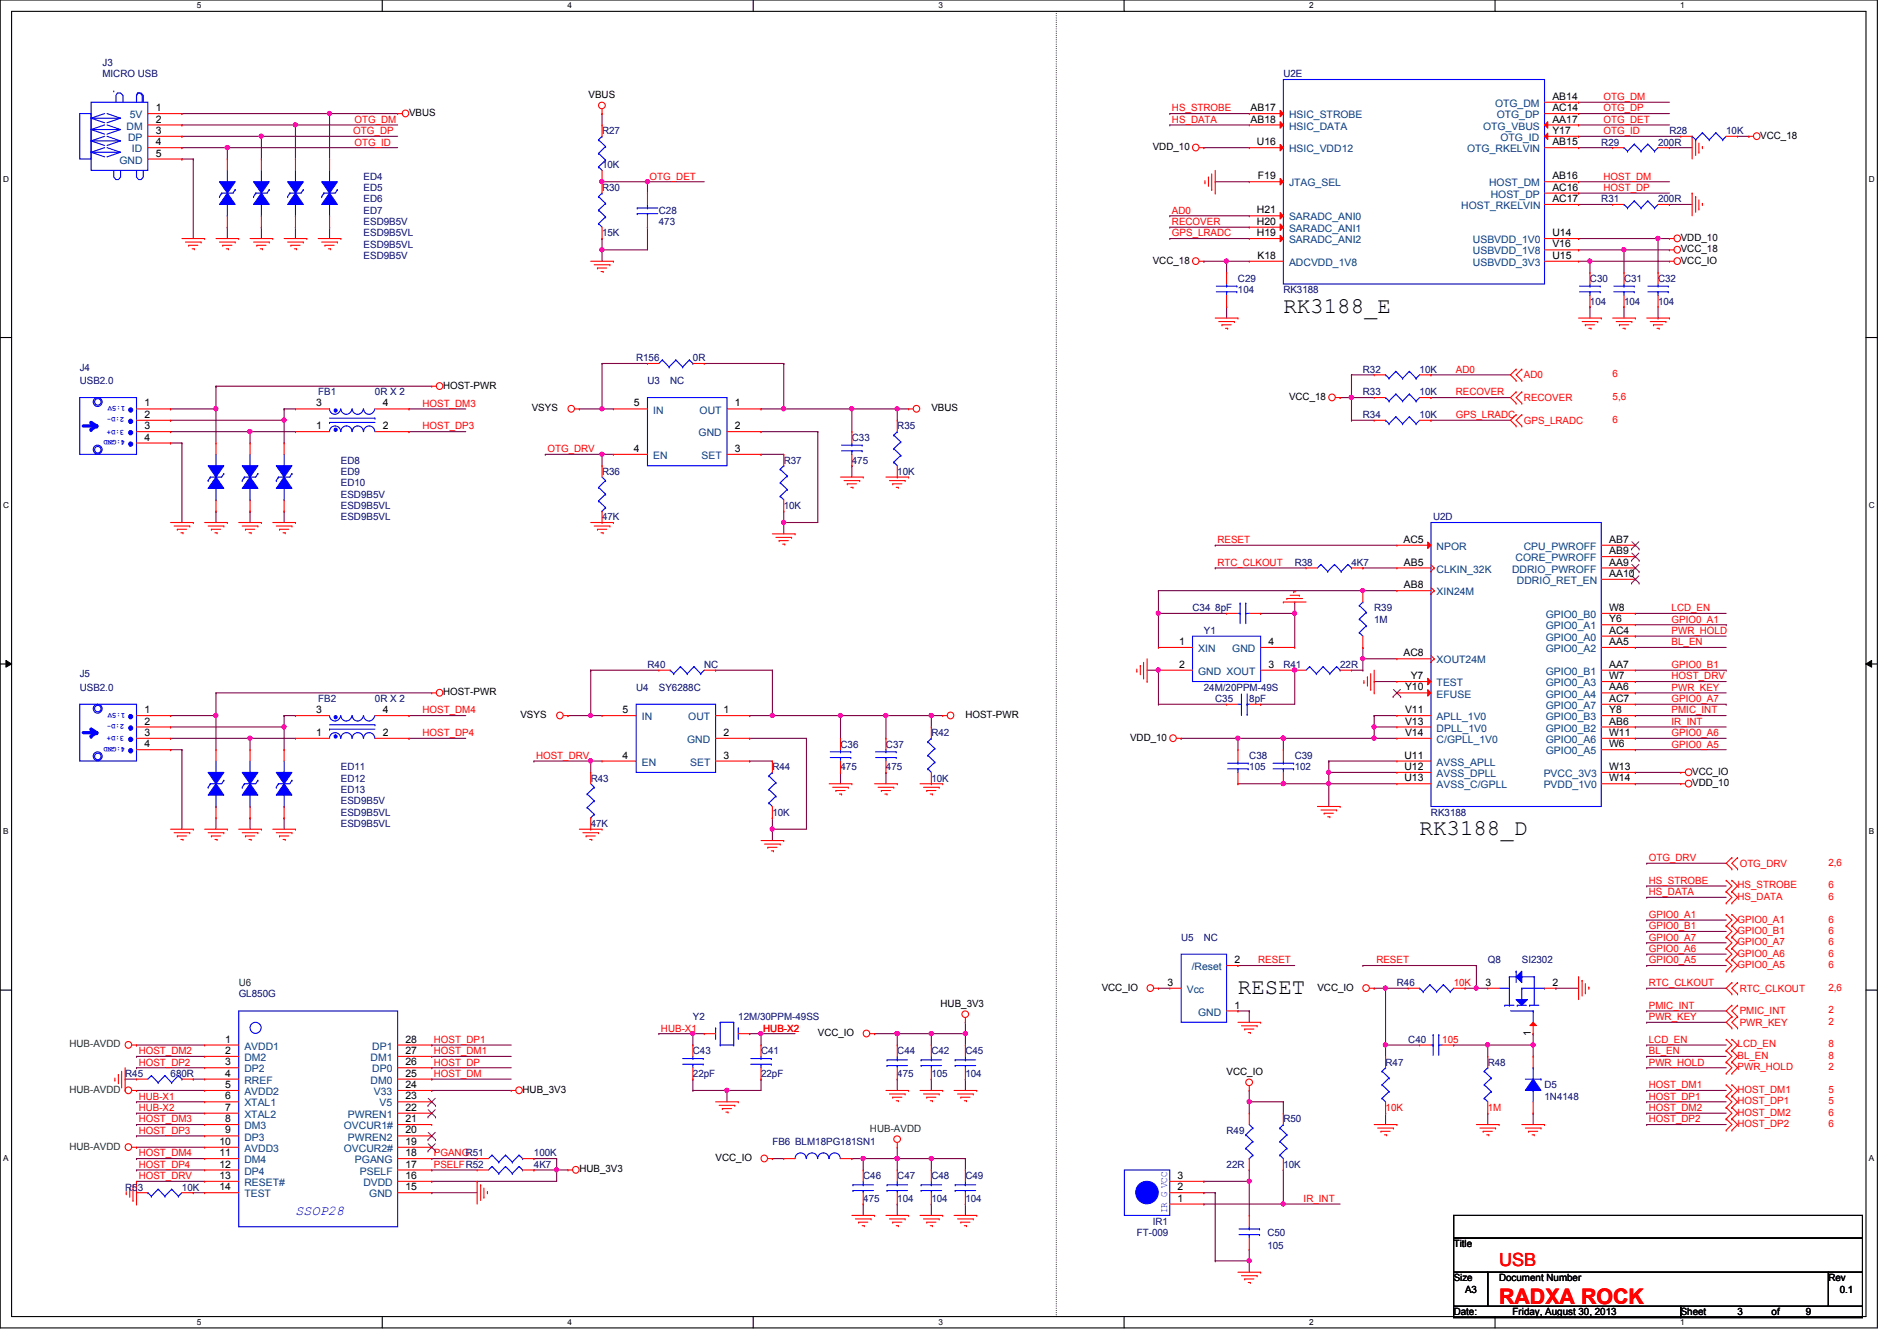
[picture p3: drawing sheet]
<svg xmlns="http://www.w3.org/2000/svg" width="297mm" height="210mm" viewBox="0 0 297 210" stroke-linecap="round" stroke-linejoin="round" font-family="sans-serif">
<defs><g id="words">
<g font-size="3.5">
<text x="201" y="49">RK3188_E</text>
<text x="222.3" y="130.8">RK3188_D</text>
<text x="193.8" y="155.7">RESET</text>
</g>
<text font-size="3.3" fill="#f00" x="234.7" y="204">RADXA ROCK</text>
<text font-size="2.8" fill="#f00" x="234.7" y="198.1">USB</text>
<text font-size="2.1" fill="#00f" x="46.3" y="190.2">SSOP28</text>
<g font-size="1.6" fill="#000080">
<text x="16" y="10.3">J3</text>
<text x="16" y="12.1">MICRO USB</text>
<text x="201" y="12.1">U2E</text>
<text x="94.3" y="21">R27</text>
<text x="250.7" y="22.8">R29</text>
<text x="259.6" y="22.8">200R</text>
<text x="261.4" y="21">R28</text>
<text x="270.3" y="21">10K</text>
<text x="56.9" y="29.9">ED5</text>
<text x="56.9" y="28.1">ED4</text>
<text x="94.3" y="26.3">10K</text>
<text x="94.3" y="29.9">R30</text>
<text x="56.9" y="33.4">ED7</text>
<text x="56.9" y="35.2">ESD9B5V</text>
<text x="56.9" y="31.7">ED6</text>
<text x="103.2" y="33.4">C28</text>
<text x="103.2" y="35.2">473</text>
<text x="250.7" y="31.7">R31</text>
<text x="259.6" y="31.7">200R</text>
<text x="56.9" y="40.6">ESD9B5V</text>
<text x="56.9" y="37">ESD9B5VL</text>
<text x="56.9" y="38.8">ESD9B5VL</text>
<text x="94.3" y="37">15K</text>
<text x="193.8" y="44.1">C29</text>
<text x="193.8" y="45.9">104</text>
<text x="201" y="45.9">RK3188</text>
<text x="249" y="44.1">C30</text>
<text x="249" y="47.7">104</text>
<text x="254.3" y="44.1">C31</text>
<text x="254.3" y="47.7">104</text>
<text x="259.6" y="44.1">C32</text>
<text x="259.6" y="47.7">104</text>
<text x="12.5" y="58">J4</text>
<text x="99.6" y="56.6">R156</text>
<text x="108.5" y="56.6">0R</text>
<text x="213.4" y="58.3">R32</text>
<text x="222.3" y="58.3">10K</text>
<text x="12.5" y="60.1">USB2.0</text>
<text x="49.8" y="61.9">FB1</text>
<text x="58.7" y="61.9">0R X 2</text>
<text x="101.4" y="60.1">U3</text>
<text x="104.9" y="60.1">NC</text>
<text x="213.4" y="61.9">R33</text>
<text x="213.4" y="65.4">R34</text>
<text x="222.3" y="61.9">10K</text>
<text x="222.3" y="65.4">10K</text>
<text x="133.4" y="69">C33</text>
<text x="140.5" y="67.2">R35</text>
<text x="53.4" y="72.6">ED8</text>
<text x="53.4" y="77.9">ESD9B5V</text>
<text x="53.4" y="74.3">ED9</text>
<text x="53.4" y="76.1">ED10</text>
<text x="94.3" y="74.3">R36</text>
<text x="122.7" y="72.6">R37</text>
<text x="133.4" y="72.6">475</text>
<text x="140.5" y="74.3">10K</text>
<text x="53.4" y="79.7">ESD9B5VL</text>
<text x="53.4" y="81.4">ESD9B5VL</text>
<text x="94.3" y="81.4">47K</text>
<text x="122.7" y="79.7">10K</text>
<text x="224.4" y="81.4">U2D</text>
<text x="202.7" y="88.6">R38</text>
<text x="211.6" y="88.6">4K7</text>
<text x="186.7" y="95.7">C34 8pF</text>
<text x="215.2" y="95.7">R39</text>
<text x="188.5" y="99.2">Y1</text>
<text x="215.2" y="97.5">1M</text>
<text x="12.5" y="106">J5</text>
<text x="101.4" y="104.6">R40</text>
<text x="110.3" y="104.6">NC</text>
<text x="201" y="104.6">R41</text>
<text x="209.8" y="104.6">22R</text>
<text x="12.5" y="108.1">USB2.0</text>
<text x="49.8" y="109.9">FB2</text>
<text x="58.7" y="109.9">0R X 2</text>
<text x="99.6" y="108.1">U4</text>
<text x="103.2" y="108.1">SY6288C</text>
<text x="188.5" y="108.1">24M/20PPM-49S</text>
<text x="190.3" y="109.9">C35</text>
<text x="195.6" y="109.9">8pF</text>
<text x="131.6" y="117">C36</text>
<text x="138.7" y="117">C37</text>
<text x="145.8" y="115.2">R42</text>
<text x="195.6" y="118.8">C38</text>
<text x="202.7" y="118.8">C39</text>
<text x="53.4" y="122.3">ED12</text>
<text x="53.4" y="124.1">ED13</text>
<text x="53.4" y="120.6">ED11</text>
<text x="53.4" y="125.9">ESD9B5V</text>
<text x="92.5" y="122.3">R43</text>
<text x="120.9" y="120.6">R44</text>
<text x="131.6" y="120.6">475</text>
<text x="138.7" y="120.6">475</text>
<text x="145.8" y="122.3">10K</text>
<text x="195.6" y="120.6">105</text>
<text x="202.7" y="120.6">102</text>
<text x="53.4" y="127.7">ESD9B5VL</text>
<text x="53.4" y="129.5">ESD9B5VL</text>
<text x="92.5" y="129.5">47K</text>
<text x="120.9" y="127.7">10K</text>
<text x="224.1" y="127.7">RK3188</text>
<text x="185" y="147.2">U5</text>
<text x="188.5" y="147.2">NC</text>
<text x="218.7" y="154.3">R46</text>
<text x="233" y="150.8">Q8</text>
<text x="238.3" y="150.8">SI2302</text>
<text x="37.4" y="156.1">GL850G</text>
<text x="108.5" y="159.7">Y2</text>
<text x="115.6" y="159.7">12M/30PPM-49SS</text>
<text x="108.5" y="165">C43</text>
<text x="119.2" y="165">C41</text>
<text x="140.5" y="165">C44</text>
<text x="145.8" y="165">C42</text>
<text x="151.2" y="165">C45</text>
<text x="217" y="166.8">R47</text>
<text x="220.5" y="163.2">C40</text>
<text x="233" y="166.8">R48</text>
<text x="19.6" y="168.6">R45</text>
<text x="26.7" y="168.6">680R</text>
<text x="108.5" y="168.6">22pF</text>
<text x="119.2" y="168.6">22pF</text>
<text x="140.5" y="168.6">475</text>
<text x="145.8" y="168.6">105</text>
<text x="151.2" y="168.6">104</text>
<text x="241.8" y="170.3">D5</text>
<text x="241.8" y="172.1">1N4148</text>
<text x="120.9" y="179.2">FB6 BLM18PG181SN1</text>
<text x="192.1" y="177.5">R49</text>
<text x="201" y="175.7">R50</text>
<text x="83.6" y="181">100K</text>
<text x="83.6" y="182.8">4K7</text>
<text x="135.2" y="184.6">C46</text>
<text x="140.5" y="184.6">C47</text>
<text x="145.8" y="184.6">C48</text>
<text x="151.2" y="184.6">C49</text>
<text x="192.1" y="182.8">22R</text>
<text x="201" y="182.8">10K</text>
<text x="19.6" y="186.4">R53</text>
<text x="28.5" y="186.4">10K</text>
<text x="135.2" y="188.1">475</text>
<text x="140.5" y="188.1">104</text>
<text x="145.8" y="188.1">104</text>
<text x="151.2" y="188.1">104</text>
<text x="180.5" y="191.7">IR1</text>
<text x="178" y="193.5">FT-009</text>
<text x="198.5" y="193.5">C50</text>
<text x="198.5" y="195.6">105</text>
</g>
<g font-size="1.6">
<text x="24.4" y="17.4">1</text>
<text x="92.2" y="15.3">VBUS</text>
<text x="195.8" y="17.4">AB17</text>
<text x="243.1" y="15.6">AB14</text>
<text x="243.1" y="17.4">AC14</text>
<text x="24.4" y="19.2">2</text>
<text x="24.4" y="21">3</text>
<text x="24.4" y="22.7">4</text>
<text x="64" y="18.2">VBUS</text>
<text x="180.5" y="23.5">VDD_10</text>
<text x="195.8" y="19.2">AB18</text>
<text x="196.8" y="22.7">U16</text>
<text x="243.1" y="19.2">AA17</text>
<text x="243.1" y="21">Y17</text>
<text x="243.1" y="22.7">AB15</text>
<text x="275.6" y="21.7">VCC_18</text>
<text x="24.4" y="24.5">5</text>
<text x="197" y="28.1">F19</text>
<text x="243.1" y="28.1">AB16</text>
<text x="243.1" y="29.8">AC16</text>
<text x="196.8" y="33.4">H21</text>
<text x="196.8" y="35.2">H20</text>
<text x="243.1" y="31.6">AC17</text>
<text x="180.5" y="41.3">VCC_18</text>
<text x="196.8" y="37">H19</text>
<text x="196.9" y="40.5">K18</text>
<text x="243.1" y="37">U14</text>
<text x="243.1" y="38.7">V16</text>
<text x="243.1" y="40.5">U15</text>
<text x="263.2" y="41.3">VCC_IO</text>
<text x="263.2" y="39.5">VCC_18</text>
<text x="263.2" y="37.7">VDD_10</text>
<text x="22.6" y="65.4">2</text>
<text x="22.6" y="63.6">1</text>
<text x="49.5" y="63.6">3</text>
<text x="59.9" y="63.6">4</text>
<text x="69.4" y="60.8">HOST-PWR</text>
<text x="83.3" y="64.4">VSYS</text>
<text x="99.3" y="63.6">5</text>
<text x="115.1" y="63.6">1</text>
<text x="145.8" y="64.4">VBUS</text>
<text x="201.8" y="62.6">VCC_18</text>
<text x="22.6" y="67.2">3</text>
<text x="22.6" y="69">4</text>
<text x="49.5" y="67.2">1</text>
<text x="59.9" y="67.2">2</text>
<text x="99.3" y="70.7">4</text>
<text x="115.1" y="67.2">2</text>
<text x="115.1" y="70.7">3</text>
<text x="219.7" y="85">AC5</text>
<text x="219.8" y="88.5">AB5</text>
<text x="252" y="85">AB7</text>
<text x="252" y="86.7">AB9</text>
<text x="252" y="88.5">AA9</text>
<text x="219.8" y="92.1">AB8</text>
<text x="252" y="95.6">W8</text>
<text x="252" y="90.3">AA10</text>
<text x="184.6" y="101">1</text>
<text x="198.6" y="101">4</text>
<text x="252" y="97.4">Y6</text>
<text x="252" y="99.2">AC4</text>
<text x="252" y="101">AA5</text>
<text x="184.6" y="104.5">2</text>
<text x="198.6" y="104.5">3</text>
<text x="219.7" y="102.7">AC8</text>
<text x="220.9" y="106.3">Y7</text>
<text x="252" y="104.5">AA7</text>
<text x="252" y="106.3">W7</text>
<text x="22.6" y="113.4">2</text>
<text x="22.6" y="111.6">1</text>
<text x="49.5" y="111.6">3</text>
<text x="59.9" y="111.6">4</text>
<text x="69.4" y="108.8">HOST-PWR</text>
<text x="81.5" y="112.4">VSYS</text>
<text x="97.5" y="111.6">5</text>
<text x="113.3" y="111.6">1</text>
<text x="151.2" y="112.4">HOST-PWR</text>
<text x="220" y="108.1">Y10</text>
<text x="220" y="111.6">V11</text>
<text x="220" y="113.4">V13</text>
<text x="252" y="108.1">AA6</text>
<text x="252" y="109.9">AC7</text>
<text x="252" y="111.6">Y8</text>
<text x="252" y="113.4">AB6</text>
<text x="22.6" y="115.2">3</text>
<text x="22.6" y="117">4</text>
<text x="49.5" y="115.2">1</text>
<text x="59.9" y="115.2">2</text>
<text x="97.5" y="118.7">4</text>
<text x="113.3" y="115.2">2</text>
<text x="113.3" y="118.7">3</text>
<text x="176.9" y="116">VDD_10</text>
<text x="219.9" y="118.7">U11</text>
<text x="220" y="115.2">V14</text>
<text x="252" y="115.2">W11</text>
<text x="252" y="117">W6</text>
<text x="219.9" y="120.5">U12</text>
<text x="219.9" y="122.3">U13</text>
<text x="252" y="120.5">W13</text>
<text x="252" y="122.3">W14</text>
<text x="265" y="123.1">VDD_10</text>
<text x="265" y="121.3">VCC_IO</text>
<text x="172.5" y="155.1">VCC_IO</text>
<text x="182.8" y="154.3">3</text>
<text x="193.3" y="150.7">2</text>
<text x="206.3" y="155.1">VCC_IO</text>
<text x="232.6" y="154.3">3</text>
<text x="243.1" y="154.3">2</text>
<text x="147.3" y="157.6">HUB_3V3</text>
<text x="193.3" y="157.9">1</text>
<text x="35.3" y="165">2</text>
<text x="35.3" y="166.8">3</text>
<text x="35.3" y="163.2">1</text>
<text x="63.5" y="163.2">28</text>
<text x="63.5" y="165">27</text>
<text x="63.5" y="166.8">26</text>
<text x="128.1" y="162.2">VCC_IO</text>
<text x="239.7" y="162.1" transform="rotate(-90 239.7 162.1)">1</text>
<text x="35.3" y="168.5">4</text>
<text x="35.3" y="170.3">5</text>
<text x="35.3" y="172.1">6</text>
<text x="35.3" y="173.9">7</text>
<text x="63.5" y="170.3">24</text>
<text x="63.5" y="172.1">23</text>
<text x="63.5" y="173.9">22</text>
<text x="63.5" y="168.5">25</text>
<text x="81.8" y="171.1">HUB_3V3</text>
<text x="192.1" y="168.2">VCC_IO</text>
<text x="34.4" y="179.2">10</text>
<text x="35.3" y="175.6">8</text>
<text x="35.3" y="177.4">9</text>
<text x="63.5" y="175.6">21</text>
<text x="63.5" y="177.4">20</text>
<text x="63.5" y="179.2">19</text>
<text x="34.4" y="181">11</text>
<text x="34.4" y="182.8">12</text>
<text x="34.4" y="184.5">13</text>
<text x="63.5" y="184.5">16</text>
<text x="63.5" y="181">18</text>
<text x="63.5" y="182.8">17</text>
<text x="90.7" y="183.5">HUB_3V3</text>
<text x="112.1" y="181.7">VCC_IO</text>
<text x="184.4" y="184.5">3</text>
<text x="34.4" y="186.3">14</text>
<text x="63.5" y="186.3">15</text>
<text x="184.4" y="188.1">1</text>
<text x="184.4" y="186.3">2</text>
<text x="227.6" y="195.2">Title</text>
<text x="227.6" y="200.6">Size</text>
<text x="229.4" y="202.4">A3</text>
<text x="234.7" y="200.6">Document Number</text>
<text x="286.3" y="200.6">Rev</text>
<text x="288.1" y="202.4">0.1</text>
<text x="227.6" y="205.9">Date:</text>
<text x="236.9" y="205.9">Friday, August 30, 2013</text>
<text x="263.2" y="205.9">Sheet</text>
<text x="272.1" y="205.9">3</text>
<text x="277.4" y="205.9">of</text>
<text x="282.7" y="205.9">9</text>
</g>
<g font-size="1.6" fill="#f00">
<text x="183.5" y="17.4">HS_STROBE</text>
<text x="251.1" y="15.7">OTG_DM</text>
<text x="251.1" y="17.4">OTG_DP</text>
<text x="55.3" y="21">OTG_DP</text>
<text x="55.5" y="22.8">OTG_ID</text>
<text x="55.5" y="19.2">OTG_DM</text>
<text x="183.5" y="19.2">HS_DATA</text>
<text x="251.1" y="21">OTG_ID</text>
<text x="251.1" y="19.2">OTG_DET</text>
<text x="101.7" y="28.1">OTG_DET</text>
<text x="251.1" y="28.1">HOST_DM</text>
<text x="251.1" y="29.9">HOST_DP</text>
<text x="183.5" y="35.2">RECOVER</text>
<text x="183.5" y="33.4">AD0</text>
<text x="183.5" y="37">GPS_LRADC</text>
<text x="228" y="58.3">AD0</text>
<text x="238.6" y="59.2">AD0</text>
<text x="252.5" y="59.1">6</text>
<text x="66.2" y="63.7">HOST_DM3</text>
<text x="228" y="61.9">RECOVER</text>
<text x="228" y="65.4">GPS_LRADC</text>
<text x="238.6" y="62.8">RECOVER</text>
<text x="252.5" y="62.6">5,6</text>
<text x="66.2" y="67.2">HOST_DP3</text>
<text x="85.7" y="70.8">OTG_DRV</text>
<text x="238.6" y="66.3">GPS_LRADC</text>
<text x="252.5" y="66.2">6</text>
<text x="190.6" y="88.6">RTC_CLKOUT</text>
<text x="190.6" y="85">RESET</text>
<text x="261.7" y="95.7">LCD_EN</text>
<text x="261.7" y="99.2">PWR_HOLD</text>
<text x="261.7" y="101">BL_EN</text>
<text x="261.7" y="97.5">GPIO0_A1</text>
<text x="261.7" y="106.3">HOST_DRV</text>
<text x="261.7" y="104.6">GPIO0_B1</text>
<text x="66.2" y="111.7">HOST_DM4</text>
<text x="261.7" y="113.5">IR_INT</text>
<text x="261.7" y="108.1">PWR_KEY</text>
<text x="261.7" y="111.7">PMIC_INT</text>
<text x="261.7" y="109.9">GPIO0_A7</text>
<text x="66.2" y="115.2">HOST_DP4</text>
<text x="83.9" y="118.8">HOST_DRV</text>
<text x="261.7" y="115.2">GPIO0_A6</text>
<text x="261.7" y="117">GPIO0_A5</text>
<text x="258.2" y="134.8">OTG_DRV</text>
<text x="272.4" y="135.7">OTG_DRV</text>
<text x="286.3" y="135.5">2,6</text>
<text x="258.2" y="143.7">GPIO0_A1</text>
<text x="258.2" y="138.3">HS_STROBE</text>
<text x="258.2" y="140.1">HS_DATA</text>
<text x="272.1" y="139.1">HS_STROBE</text>
<text x="272.1" y="140.8">HS_DATA</text>
<text x="286.3" y="140.8">6</text>
<text x="286.3" y="139.1">6</text>
<text x="258.2" y="149">GPIO0_A6</text>
<text x="258.2" y="147.2">GPIO0_A7</text>
<text x="258.2" y="145.5">GPIO0_B1</text>
<text x="272.1" y="144.4">GPIO0_A1</text>
<text x="272.1" y="146.2">GPIO0_B1</text>
<text x="272.1" y="148">GPIO0_A7</text>
<text x="272.1" y="149.7">GPIO0_A6</text>
<text x="286.3" y="144.4">6</text>
<text x="286.3" y="146.2">6</text>
<text x="286.3" y="148">6</text>
<text x="286.3" y="149.7">6</text>
<text x="197" y="150.8">RESET</text>
<text x="215.5" y="150.8">RESET</text>
<text x="227.6" y="154.3">10K</text>
<text x="258.2" y="154.3">RTC_CLKOUT</text>
<text x="258.2" y="150.8">GPIO0_A5</text>
<text x="272.1" y="151.5">GPIO0_A5</text>
<text x="272.4" y="155.2">RTC_CLKOUT</text>
<text x="286.3" y="155.1">2,6</text>
<text x="286.3" y="151.5">6</text>
<text x="103.5" y="161.5">HUB-X1</text>
<text x="119.5" y="161.5">HUB-X2</text>
<text x="258.2" y="159.7">PWR_KEY</text>
<text x="258.2" y="157.9">PMIC_INT</text>
<text x="272.4" y="160.6">PWR_KEY</text>
<text x="272.4" y="158.8">PMIC_INT</text>
<text x="286.3" y="160.4">2</text>
<text x="286.3" y="158.6">2</text>
<text x="21.7" y="165">HOST_DM2</text>
<text x="21.7" y="166.8">HOST_DP2</text>
<text x="67.9" y="163.2">HOST_DP1</text>
<text x="67.9" y="165">HOST_DM1</text>
<text x="67.9" y="166.8">HOST_DP</text>
<text x="225.8" y="163.2">105</text>
<text x="258.2" y="166.8">PWR_HOLD</text>
<text x="258.2" y="165">BL_EN</text>
<text x="258.2" y="163.2">LCD_EN</text>
<text x="272.1" y="165.7">BL_EN</text>
<text x="272.1" y="164">LCD_EN</text>
<text x="272.1" y="167.5">PWR_HOLD</text>
<text x="286.3" y="164">8</text>
<text x="286.3" y="167.5">2</text>
<text x="286.3" y="165.7">8</text>
<text x="21.7" y="172.1">HUB-X1</text>
<text x="21.7" y="173.9">HUB-X2</text>
<text x="67.9" y="168.6">HOST_DM</text>
<text x="217" y="173.9">10K</text>
<text x="233" y="173.9">1M</text>
<text x="258.2" y="173.9">HOST_DM2</text>
<text x="258.2" y="170.3">HOST_DM1</text>
<text x="258.2" y="172.1">HOST_DP1</text>
<text x="272.1" y="171.1">HOST_DM1</text>
<text x="272.1" y="172.8">HOST_DP1</text>
<text x="286.3" y="171.1">5</text>
<text x="286.3" y="172.8">5</text>
<text x="21.7" y="177.5">HOST_DP3</text>
<text x="21.7" y="175.7">HOST_DM3</text>
<text x="258.2" y="175.7">HOST_DP2</text>
<text x="272.1" y="174.6">HOST_DM2</text>
<text x="272.1" y="176.4">HOST_DP2</text>
<text x="286.3" y="174.6">6</text>
<text x="286.3" y="176.4">6</text>
<text x="21.7" y="184.6">HOST_DRV</text>
<text x="21.7" y="182.8">HOST_DP4</text>
<text x="21.7" y="181">HOST_DM4</text>
<text x="67.9" y="181">PGANGR51</text>
<text x="67.9" y="182.8">PSELFR52</text>
<text x="204.1" y="188.1">IR_INT</text>
</g>
<g font-size="1.6" fill="#004080">
<text x="234.1" y="16.7">OTG_DM</text>
<text x="19.8" y="20.3">DM</text>
<text x="20.1" y="22.1">DP</text>
<text x="20.3" y="18.5">5V</text>
<text x="20.7" y="23.8">ID</text>
<text x="201.8" y="18.5">HSIC_STROBE</text>
<text x="201.8" y="20.3">HSIC_DATA</text>
<text x="201.8" y="23.8">HSIC_VDD12</text>
<text x="229.7" y="23.8">OTG_RKELVIN</text>
<text x="232.2" y="20.3">OTG_VBUS</text>
<text x="234.4" y="18.5">OTG_DP</text>
<text x="234.9" y="22.1">OTG_ID</text>
<text x="18.7" y="25.6">GND</text>
<text x="201.8" y="29.2">JTAG_SEL</text>
<text x="233.2" y="29.2">HOST_DM</text>
<text x="201.8" y="34.5">SARADC_ANI0</text>
<text x="228.8" y="32.7">HOST_RKELVIN</text>
<text x="233.4" y="30.9">HOST_DP</text>
<text x="201.8" y="36.3">SARADC_ANI1</text>
<text x="201.8" y="38.1">SARADC_ANI2</text>
<text x="201.8" y="41.6">ADCVDD_1V8</text>
<text x="230.6" y="38.1">USBVDD_1V0</text>
<text x="230.6" y="39.8">USBVDD_1V8</text>
<text x="230.6" y="41.6">USBVDD_3V3</text>
<text x="102.3" y="64.7">IN</text>
<text x="109.6" y="64.7">OUT</text>
<text x="102.3" y="71.8">EN</text>
<text x="109.4" y="68.3">GND</text>
<text x="109.9" y="71.8">SET</text>
<text x="225" y="86.1">NPOR</text>
<text x="225" y="89.6">CLKIN_32K</text>
<text x="236.8" y="89.6">DDRIO_PWROFF</text>
<text x="237.3" y="87.8">CORE_PWROFF</text>
<text x="238.6" y="86.1">CPU_PWROFF</text>
<text x="225" y="93.2">XIN24M</text>
<text x="237.5" y="91.4">DDRIO_RET_EN</text>
<text x="242.1" y="96.7">GPIO0_B0</text>
<text x="242.1" y="98.5">GPIO0_A1</text>
<text x="242.1" y="100.3">GPIO0_A0</text>
<text x="187.6" y="102.1">XIN</text>
<text x="187.6" y="105.6">GND XOUT</text>
<text x="193" y="102.1">GND</text>
<text x="225" y="103.8">XOUT24M</text>
<text x="225" y="107.4">TEST</text>
<text x="242.1" y="102.1">GPIO0_A2</text>
<text x="242.1" y="105.6">GPIO0_B1</text>
<text x="242.1" y="107.4">GPIO0_A3</text>
<text x="100.5" y="112.7">IN</text>
<text x="107.8" y="112.7">OUT</text>
<text x="225" y="109.2">EFUSE</text>
<text x="225" y="112.7">APLL_1V0</text>
<text x="242.1" y="109.2">GPIO0_A4</text>
<text x="242.1" y="111">GPIO0_A7</text>
<text x="242.1" y="112.7">GPIO0_B3</text>
<text x="100.5" y="119.8">EN</text>
<text x="107.6" y="116.3">GND</text>
<text x="108.1" y="119.8">SET</text>
<text x="225" y="114.5">DPLL_1V0</text>
<text x="225" y="116.3">C/GPLL_1V0</text>
<text x="225" y="119.8">AVSS_APLL</text>
<text x="242.1" y="114.5">GPIO0_B2</text>
<text x="242.1" y="116.3">GPIO0_A6</text>
<text x="242.1" y="118.1">GPIO0_A5</text>
<text x="225" y="121.6">AVSS_DPLL</text>
<text x="225" y="123.4">AVSS_C/GPLL</text>
<text x="241.7" y="121.6">PVCC_3V3</text>
<text x="241.7" y="123.4">PVDD_1V0</text>
<text x="185.8" y="155.4">Vcc</text>
<text x="186.6" y="151.8">/Reset</text>
<text x="187.6" y="159">GND</text>
<text x="38.3" y="166.1">DM2</text>
<text x="38.3" y="167.9">DP2</text>
<text x="38.3" y="164.3">AVDD1</text>
<text x="58" y="166.1">DM1</text>
<text x="58.3" y="164.3">DP1</text>
<text x="58.3" y="167.9">DP0</text>
<text x="38.3" y="169.6">RREF</text>
<text x="38.3" y="171.4">AVDD2</text>
<text x="38.3" y="173.2">XTAL1</text>
<text x="58" y="169.6">DM0</text>
<text x="58.5" y="171.4">V33</text>
<text x="59.4" y="173.2">V5</text>
<text x="38.3" y="175">XTAL2</text>
<text x="38.3" y="176.7">DM3</text>
<text x="38.3" y="178.5">DP3</text>
<text x="53.8" y="176.7">OVCUR1#</text>
<text x="54.5" y="178.5">PWREN2</text>
<text x="54.5" y="175">PWREN1</text>
<text x="38.3" y="180.3">AVDD3</text>
<text x="38.3" y="182.1">DM4</text>
<text x="38.3" y="183.9">DP4</text>
<text x="38.3" y="185.6">RESET#</text>
<text x="53.8" y="180.3">OVCUR2#</text>
<text x="55.6" y="182.1">PGANG</text>
<text x="56.3" y="183.9">PSELF</text>
<text x="56.9" y="185.6">DVDD</text>
<text x="38.3" y="187.4">TEST</text>
<text x="57.8" y="187.4">GND</text>
</g>
<text font-size="1.6" fill="#004040" x="37.4" y="154.3">U6</text>
<g font-size="1.6" fill="#008000">
<text x="10.9" y="164">HUB-AVDD</text>
<text x="10.9" y="171.1">HUB-AVDD</text>
<text x="10.9" y="180">HUB-AVDD</text>
<text x="136.2" y="177.1">HUB-AVDD</text>
</g>
<text font-size="1.6" fill="#00f" x="182.7" y="189.9" transform="rotate(-90 182.7 189.9)">IR G VCC</text>
<g font-size="1.3">
<text x="30.8" y="1.3">5</text>
<text x="88.9" y="1.3">4</text>
<text x="146.9" y="1.3">3</text>
<text x="205" y="1.3">2</text>
<text x="263.1" y="1.3">1</text>
<text x=".5" y="28.4">D</text>
<text x="292.6" y="28.4">D</text>
<text x=".5" y="79.5">C</text>
<text x="292.6" y="79.5">C</text>
<text x=".5" y="130.6">B</text>
<text x="292.6" y="130.6">B</text>
<text x=".5" y="181.7">A</text>
<text x="292.6" y="181.7">A</text>
<text x="30.8" y="207.4">5</text>
<text x="88.9" y="207.4">4</text>
<text x="146.9" y="207.4">3</text>
<text x="205" y="207.4">2</text>
<text x="263.1" y="207.4">1</text>
</g>
<g font-size="1.2" fill="#00f">
<text x="19.4" y="65.3" transform="rotate(180 19.4 65.3)">2:D-</text>
<text x="19.6" y="63.5" transform="rotate(180 19.6 63.5)">1:5V</text>
<text x="19.4" y="67.3" transform="rotate(180 19.4 67.3)">3:D+</text>
<text x="19.6" y="68.9" transform="rotate(180 19.6 68.9)">4:GND</text>
<text x="19.4" y="113.3" transform="rotate(180 19.4 113.3)">2:D-</text>
<text x="19.6" y="111.5" transform="rotate(180 19.6 111.5)">1:5V</text>
<text x="19.4" y="115.3" transform="rotate(180 19.4 115.3)">3:D+</text>
<text x="19.6" y="116.9" transform="rotate(180 19.6 116.9)">4:GND</text>
</g>
</g></defs>
<path d="M0 0h294v207.9h-294zM1.8 1.8h290.4v204.3h-290.4z" fill="none" stroke="#000" stroke-width=".17"/>
<g fill="#fff">
<path d="M30.8 .2h.7v1.4h-.7z"/>
<path d="M30.8 206.2h.7v1.4h-.7z"/>
</g>
<path d="M59.9 0v1.8M59.9 206.1v1.8" fill="none" stroke="#000" stroke-width=".17"/>
<g fill="#fff">
<path d="M88.9 .2h.6v1.4h-.6z"/>
<path d="M88.9 206.2h.6v1.4h-.6z"/>
</g>
<path d="M117.9 0v1.8M117.9 206.1v1.8" fill="none" stroke="#000" stroke-width=".17"/>
<g fill="#fff">
<path d="M146.9 .2h.7v1.4h-.7z"/>
<path d="M146.9 206.2h.7v1.4h-.7z"/>
</g>
<path d="M176 0v1.8M176 206.1v1.8" fill="none" stroke="#000" stroke-width=".17"/>
<g fill="#fff">
<path d="M205 .2h.7v1.4h-.7z"/>
<path d="M205 206.2h.7v1.4h-.7z"/>
</g>
<path d="M234.1 0v1.8M234.1 206.1v1.8" fill="none" stroke="#000" stroke-width=".17"/>
<g fill="#fff">
<path d="M263.1 .2h.7v1.4h-.7z"/>
<path d="M263.1 206.2h.7v1.4h-.7z"/>
<path d="M.5 27.3h.9v1.4h-.9z"/>
<path d="M292.6 27.3h.9v1.4h-.9z"/>
<path d="M.5 78.4h.9v1.4h-.9z"/>
<path d="M292.6 78.4h.9v1.4h-.9z"/>
</g>
<path d="M0 52.8h1.8M292.2 52.8h1.8" fill="none" stroke="#000" stroke-width=".17"/>
<g fill="#fff">
<path d="M.5 129.5h.8v1.4h-.8z"/>
<path d="M292.6 129.5h.9v1.4h-.9z"/>
</g>
<path d="M0 103.9h1.8M292.2 103.9h1.8" fill="none" stroke="#000" stroke-width=".17"/>
<path d="M.9 103.4l.9 .5-.9 .5zM292.2 103.9l.9-.5v1z" fill="#000"/>
<path d="M.9 103.4l.9 .5-.9 .5zM292.2 103.9l.9-.5v1z" fill="none" stroke="#000" stroke-width=".16"/>
<g fill="#fff">
<path d="M.5 180.5h.8v1.4h-.8z"/>
<path d="M292.6 180.5h.9v1.4h-.9z"/>
</g>
<path d="M0 155h1.8M292.2 155h1.8" fill="none" stroke="#000" stroke-width=".17"/>
<path d="M165.4 1.8v204.3M165.4 206.1h.1" fill="none" stroke="#000" stroke-width=".17" stroke-dasharray="0 .3"/>
<g fill="none" stroke="#800040" stroke-width=".17">
<path d="M247.2 16h.1M247.2 17.8h.1M247.2 16h14.2M247.2 17.8h14.2M247.2 28.4h.1M247.2 30.2h.1M247.2 21.3h.1M247.2 32h.1M247.2 23.1h.1M247.2 28.4h14.2M247.2 30.2h14.2M247.2 21.3h16"/>
<path d="M247.2 32h5.3M247.2 23.1h5.3M261.4 32h.1M261.4 23.1h.1M261.4 32h3.6M261.4 23.1h3.6M249 40.9h.1M249 40.9h12.4"/>
</g>
<circle cx="248.9" cy="40.9" r=".32" fill="#f0f"/>
<circle cx="248.9" cy="40.9" r=".32" fill="none" stroke="#f0f" stroke-width=".17"/>
<path d="M254.3 39.1h.1M254.3 39.1h7.1" fill="none" stroke="#800040" stroke-width=".17"/>
<circle cx="254.3" cy="39.1" r=".32" fill="#f0f"/>
<circle cx="254.3" cy="39.1" r=".32" fill="none" stroke="#f0f" stroke-width=".17"/>
<path d="M192.1 48h.1M192.1 48v1.8M249 48h.1M249 48v1.8M213.4 88.9h.1M213.4 88.9h5.3M201 115.6h.1M201 115.6h14.2M215.2 112h.1M215.2 112h3.5M256.1 122.7h.1M256.1 122.7h7.1" fill="none" stroke="#800040" stroke-width=".17"/>
<circle cx="200.9" cy="115.5" r=".32" fill="#f0f"/>
<circle cx="200.9" cy="115.5" r=".32" fill="none" stroke="#f0f" stroke-width=".17"/>
<path d="M190.3 88.9h.1M190.3 88.9h14.2M202.7 94.2h.1M202.7 94.2v1.8M197.4 110.2h.1M202.7 104.9h.1M202.7 104.9v5.3h-5.3M215.2 113.8h.1M215.2 113.8h3.5" fill="none" stroke="#800040" stroke-width=".17"/>
<circle cx="202.7" cy="104.9" r=".32" fill="#f0f"/>
<circle cx="202.7" cy="104.9" r=".32" fill="none" stroke="#f0f" stroke-width=".17"/>
<path d="M181.4 110.2h.1M181.4 104.9h.1M181.4 110.2h10.7M181.4 104.9v5.3" fill="none" stroke="#800040" stroke-width=".17"/>
<circle cx="181.4" cy="104.9" r=".32" fill="#f0f"/>
<circle cx="181.4" cy="104.9" r=".32" fill="none" stroke="#f0f" stroke-width=".17"/>
<path d="M181.4 96h.1M181.4 96v5.3" fill="none" stroke="#800040" stroke-width=".17"/>
<circle cx="181.4" cy="96" r=".32" fill="#f0f"/>
<circle cx="181.4" cy="96" r=".32" fill="none" stroke="#f0f" stroke-width=".17"/>
<path d="M213.4 103.1h.1M213.4 103.1h5.3" fill="none" stroke="#800040" stroke-width=".17"/>
<circle cx="213.4" cy="103.1" r=".32" fill="#f0f"/>
<circle cx="213.4" cy="103.1" r=".32" fill="none" stroke="#f0f" stroke-width=".17"/>
<path d="M181.4 96h.1M181.4 92.5h.1M181.4 96h10.7M181.4 92.5v3.5M197.4 96h.1M197.4 96h5.3" fill="none" stroke="#800040" stroke-width=".17"/>
<circle cx="202.7" cy="96" r=".32" fill="#f0f"/>
<circle cx="202.7" cy="96" r=".32" fill="none" stroke="#f0f" stroke-width=".17"/>
<path d="M202.7 96h.1M202.7 96v5.3M213.4 92.5h.1M213.4 92.5h5.3M215.2 115.6h.1M215.2 113.8h.1M215.2 115.6h3.5M215.2 113.8v1.8" fill="none" stroke="#800040" stroke-width=".17"/>
<circle cx="215.2" cy="115.5" r=".32" fill="#f0f"/>
<circle cx="215.2" cy="115.5" r=".32" fill="none" stroke="#f0f" stroke-width=".17"/>
<circle cx="215.2" cy="113.8" r=".32" fill="#f0f"/>
<circle cx="215.2" cy="113.8" r=".32" fill="none" stroke="#f0f" stroke-width=".17"/>
<path d="M192.1 40.9h.1M192.1 40.9h3.5M249 40.9h.1M249 40.9v1.8M190.3 85.3h.1M190.3 85.3h28.4M208.1 119.1h.1M208.1 119.1h10.6M256.1 120.9h.1M256.1 120.9h7.1" fill="none" stroke="#800040" stroke-width=".17"/>
<circle cx="192" cy="40.9" r=".32" fill="#f0f"/>
<circle cx="192" cy="40.9" r=".32" fill="none" stroke="#f0f" stroke-width=".17"/>
<g fill="none" stroke="#800040" stroke-width=".17">
<path d="M183.2 35.6h.1M183.2 35.6h12.4M254.3 39.1h.1M254.3 39.1v3.6M192.1 40.9h.1M192.1 40.9v1.8M254.3 48h.1M254.3 48v1.8M181.4 92.5h.1M181.4 92.5h32M201 115.6h.1M201 115.6v1.7"/>
<path d="M213.4 101.3h.1M213.4 101.3v1.8M215.2 112h.1M215.2 112v1.8"/>
</g>
<circle cx="213.4" cy="92.4" r=".32" fill="#f0f"/>
<circle cx="213.4" cy="92.4" r=".32" fill="none" stroke="#f0f" stroke-width=".17"/>
<path d="M179.6 104.9h1.8M181.4 104.9h.1M193.8 115.6h.1M193.8 115.6v1.7M193.8 115.6h7.2M211.6 104.9h1.8M213.4 104.9h.1" fill="none" stroke="#800040" stroke-width=".17"/>
<circle cx="200.9" cy="115.5" r=".32" fill="#f0f"/>
<circle cx="200.9" cy="115.5" r=".32" fill="none" stroke="#f0f" stroke-width=".17"/>
<circle cx="193.8" cy="115.5" r=".32" fill="#f0f"/>
<circle cx="193.8" cy="115.5" r=".32" fill="none" stroke="#f0f" stroke-width=".17"/>
<path d="M190.3 28.4h.1M190.3 28.4h5.3M208.1 119.1h.1M208.1 119.1v1.8M215.2 106.7h.1M215.2 106.7h3.5M193.8 122.7h.1M193.8 122.7h24.9M201 122.7h.1M208.1 120.9h.1M208.1 122.7h.1M208.1 120.9h10.6" fill="none" stroke="#800040" stroke-width=".17"/>
<circle cx="208" cy="122.7" r=".32" fill="#f0f"/>
<circle cx="208" cy="122.7" r=".32" fill="none" stroke="#f0f" stroke-width=".17"/>
<circle cx="200.9" cy="122.7" r=".32" fill="#f0f"/>
<circle cx="200.9" cy="122.7" r=".32" fill="none" stroke="#f0f" stroke-width=".17"/>
<path d="M188.5 23.1h.1M188.5 23.1h7.1M247.2 39.1h.1M247.2 39.1h7.1M259.6 37.3h.1M259.6 37.3h1.8M188.5 40.9h.1M188.5 40.9h3.6M247.2 40.9h1.8M249 40.9h.1M208.1 122.7h.1M208.1 122.7v3.5" fill="none" stroke="#800040" stroke-width=".17"/>
<circle cx="259.6" cy="37.3" r=".32" fill="#f0f"/>
<circle cx="259.6" cy="37.3" r=".32" fill="none" stroke="#f0f" stroke-width=".17"/>
<path d="M247.2 19.6h.1M247.2 19.6h14.2M272.1 21.3h1.8M273.9 21.3h.1M211.6 65.8h.1M211.6 65.8h3.6M213.4 103.1h.1M213.4 103.1v1.8M208.1 120.9h.1M208.1 120.9v1.8" fill="none" stroke="#800040" stroke-width=".17"/>
<circle cx="208" cy="120.9" r=".32" fill="#f0f"/>
<circle cx="208" cy="120.9" r=".32" fill="none" stroke="#f0f" stroke-width=".17"/>
<g fill="none" stroke="#800040" stroke-width=".17">
<path d="M28.5 19.6h.1M28.5 19.6h17.8M28.5 23.1h.1M28.5 24.9h.1M28.5 23.1h7.1M28.5 24.9h1.8M30.3 24.9h.1M30.3 24.9v12.4M35.6 23.1h.1M35.6 35.6h.1M35.6 23.1v1.8M35.6 35.6v1.7"/>
<path d="M185 115.6h.1M185 115.6h8.8"/>
</g>
<circle cx="46.2" cy="19.5" r=".32" fill="#f0f"/>
<circle cx="46.2" cy="19.5" r=".32" fill="none" stroke="#f0f" stroke-width=".17"/>
<path d="M28.5 21.3h.1M28.5 21.3h12.4" fill="none" stroke="#800040" stroke-width=".17"/>
<circle cx="40.9" cy="21.3" r=".32" fill="#f0f"/>
<circle cx="40.9" cy="21.3" r=".32" fill="none" stroke="#f0f" stroke-width=".17"/>
<path d="M35.6 23.1h.1M35.6 23.1h26.7M46.3 35.6h.1M46.3 35.6v1.7" fill="none" stroke="#800040" stroke-width=".17"/>
<circle cx="35.6" cy="23.1" r=".32" fill="#f0f"/>
<circle cx="35.6" cy="23.1" r=".32" fill="none" stroke="#f0f" stroke-width=".17"/>
<path d="M46.3 19.6h.1M46.3 19.6v5.3M51.6 17.8h.1M51.6 17.8h10.7M40.9 35.6h.1M40.9 21.3h.1M40.9 21.3v3.6M40.9 35.6v1.7" fill="none" stroke="#800040" stroke-width=".17"/>
<circle cx="51.6" cy="17.8" r=".32" fill="#f0f"/>
<circle cx="51.6" cy="17.8" r=".32" fill="none" stroke="#f0f" stroke-width=".17"/>
<g fill="none" stroke="#800040" stroke-width=".17">
<path d="M46.3 19.6h.1M46.3 19.6h16M40.9 21.3h.1M40.9 21.3h21.4M256.1 99.6h.1M256.1 99.6h14.2M256.1 113.8h.1M256.1 108.5h.1M256.1 106.7h.1M256.1 113.8h14.2M256.1 108.5h14.2M256.1 106.7h14.2"/>
<path d="M231.2 154.7h.1M231.2 154.7h1.8M257.8 154.7h.1M257.8 154.7h12.5M257.8 167.1h.1M257.8 160h.1M257.8 167.1h12.5M257.8 160h12.5"/>
</g>
<circle cx="231.2" cy="154.7" r=".32" fill="#f0f"/>
<circle cx="231.2" cy="154.7" r=".32" fill="none" stroke="#f0f" stroke-width=".17"/>
<path d="M233 163.6h.1M233 163.6v1.8M233 163.6h7.1" fill="none" stroke="#800040" stroke-width=".17"/>
<circle cx="240" cy="163.5" r=".32" fill="#f0f"/>
<circle cx="240" cy="163.5" r=".32" fill="none" stroke="#f0f" stroke-width=".17"/>
<path d="M227.6 163.6h.1M227.6 163.6h5.4" fill="none" stroke="#800040" stroke-width=".17"/>
<circle cx="232.9" cy="163.5" r=".32" fill="#f0f"/>
<circle cx="232.9" cy="163.5" r=".32" fill="none" stroke="#f0f" stroke-width=".17"/>
<path d="M243.6 154.7h.1M243.6 154.7h3.6M217 163.6h.1M217 174.2h.1M217 163.6h5.3M217 163.6v1.8M217 174.2v1.8M233 174.2h.1M233 174.2v1.8M240.1 163.6h.1M240.1 163.6v1.8" fill="none" stroke="#800040" stroke-width=".17"/>
<circle cx="216.9" cy="163.5" r=".32" fill="#f0f"/>
<circle cx="216.9" cy="163.5" r=".32" fill="none" stroke="#f0f" stroke-width=".17"/>
<path d="M213.4 151.1h.1M213.4 151.1h17.8M217 154.7h.1M217 154.7v8.9M231.2 151.1h.1M231.2 151.1v3.6M240.1 174.2h.1M240.1 174.2v1.8" fill="none" stroke="#800040" stroke-width=".17"/>
<circle cx="216.9" cy="154.7" r=".32" fill="#f0f"/>
<circle cx="216.9" cy="154.7" r=".32" fill="none" stroke="#f0f" stroke-width=".17"/>
<g fill="none" stroke="#800040" stroke-width=".17">
<path d="M181.4 154.7h.1M181.4 154.7h1.8M193.8 151.1h.1M193.8 158.2h.1M193.8 151.1h8.9M193.8 158.2h1.8M195.6 158.2h.1M195.6 158.2v1.8M215.2 154.7h.1M215.2 154.7h5.3M217 154.7h.1M229.4 154.7h.1"/>
<path d="M229.4 154.7h1.8M240.1 161.8h.1M240.1 161.8v1.8M145.8 181.4h.1M145.8 181.4h5.4"/>
</g>
<circle cx="145.8" cy="181.3" r=".32" fill="#f0f"/>
<circle cx="145.8" cy="181.3" r=".32" fill="none" stroke="#f0f" stroke-width=".17"/>
<path d="M201 188.5h.1M201 188.5h8.8" fill="none" stroke="#800040" stroke-width=".17"/>
<circle cx="200.9" cy="188.4" r=".32" fill="#f0f"/>
<circle cx="200.9" cy="188.4" r=".32" fill="none" stroke="#f0f" stroke-width=".17"/>
<g fill="none" stroke="#800040" stroke-width=".17">
<path d="M195.6 170.7h.1M195.6 170.7v1.8M188.5 188.5h.1M188.5 186.7h.1M188.5 186.7h1.8M190.3 186.7h.1M190.3 197.4h.1M190.3 186.7v10.7M190.3 197.4h5.3M195.6 197.4h.1M195.6 184.9h.1M195.6 184.9v5.3"/>
<path d="M195.6 197.4v1.7M201 183.1h.1M201 183.1v5.4h-12.5"/>
</g>
<circle cx="195.6" cy="184.9" r=".32" fill="#f0f"/>
<circle cx="195.6" cy="184.9" r=".32" fill="none" stroke="#f0f" stroke-width=".17"/>
<path d="M195.6 172.5h.1M195.6 172.5v1.7M195.6 172.5h5.4M201 172.5h.1M201 172.5v1.7M188.5 184.9h.1M195.6 183.1h.1M195.6 183.1v1.8h-7.1" fill="none" stroke="#800040" stroke-width=".17"/>
<circle cx="195.6" cy="172.4" r=".32" fill="#f0f"/>
<circle cx="195.6" cy="172.4" r=".32" fill="none" stroke="#f0f" stroke-width=".17"/>
<path d="M195.6 195.6h.1M195.6 195.6v1.8" fill="none" stroke="#800040" stroke-width=".17"/>
<circle cx="195.6" cy="197.3" r=".32" fill="#f0f"/>
<circle cx="195.6" cy="197.3" r=".32" fill="none" stroke="#f0f" stroke-width=".17"/>
<path d="M135.2 188.5h.1M135.2 181.4h.1M135.2 188.5v1.7M135.2 181.4h5.3" fill="none" stroke="#800040" stroke-width=".17"/>
<circle cx="140.5" cy="181.3" r=".32" fill="#f0f"/>
<circle cx="140.5" cy="181.3" r=".32" fill="none" stroke="#f0f" stroke-width=".17"/>
<path d="M135.2 181.4h.1M135.2 181.4v1.7" fill="none" stroke="#800040" stroke-width=".17"/>
<circle cx="135.1" cy="181.3" r=".32" fill="#f0f"/>
<circle cx="135.1" cy="181.3" r=".32" fill="none" stroke="#f0f" stroke-width=".17"/>
<path d="M108.5 161.8h.1M108.5 161.8h1.8" fill="none" stroke="#800040" stroke-width=".17"/>
<circle cx="108.5" cy="161.8" r=".32" fill="#f0f"/>
<circle cx="108.5" cy="161.8" r=".32" fill="none" stroke="#f0f" stroke-width=".17"/>
<path d="M119.2 161.8h.1M119.2 161.8v1.8" fill="none" stroke="#800040" stroke-width=".17"/>
<circle cx="119.1" cy="161.8" r=".32" fill="#f0f"/>
<circle cx="119.1" cy="161.8" r=".32" fill="none" stroke="#f0f" stroke-width=".17"/>
<path d="M108.5 168.9h.1M108.5 168.9v1.8M113.8 170.7h.1M113.8 170.7v1.8M119.2 168.9h.1M119.2 168.9v1.8h-5.4" fill="none" stroke="#800040" stroke-width=".17"/>
<circle cx="113.8" cy="170.7" r=".32" fill="#f0f"/>
<circle cx="113.8" cy="170.7" r=".32" fill="none" stroke="#f0f" stroke-width=".17"/>
<path d="M108.5 161.8h.1M108.5 161.8v1.8M117.4 161.8h.1M117.4 161.8h1.8M145.8 161.8h.1M145.8 161.8h5.4" fill="none" stroke="#800040" stroke-width=".17"/>
<circle cx="151.1" cy="161.8" r=".32" fill="#f0f"/>
<circle cx="151.1" cy="161.8" r=".32" fill="none" stroke="#f0f" stroke-width=".17"/>
<circle cx="145.8" cy="161.8" r=".32" fill="#f0f"/>
<circle cx="145.8" cy="161.8" r=".32" fill="none" stroke="#f0f" stroke-width=".17"/>
<g fill="none" stroke="#800040" stroke-width=".17">
<path d="M21.4 179.6h.1M21.4 170.7h.1M21.4 165.4h.1M21.4 167.1h.1M21.4 172.5h.1M21.4 174.2h.1M21.4 163.6h.1M21.4 179.6h10.6M21.4 170.7h10.6M21.4 165.4h10.6M21.4 167.1h10.6M21.4 172.5h10.6"/>
<path d="M21.4 174.2h10.6M21.4 163.6h10.6M136.9 161.8h.1M136.9 161.8h3.6M140.5 179.6h.1M140.5 168.9h.1M140.5 161.8h.1M140.5 161.8v1.8M140.5 168.9v1.8M140.5 179.6v3.5M151.2 161.8h.1M151.2 168.9h.1"/>
<path d="M151.2 161.8v1.8M151.2 168.9v1.8M21.4 184.9h.1M21.4 184.9h10.6M30.3 186.7h.1M30.3 186.7h1.7M140.5 181.4h.1M140.5 188.5h.1M140.5 188.5v1.7M145.8 181.4h.1M145.8 188.5h.1M145.8 181.4v1.7"/>
<path d="M145.8 188.5v1.7M151.2 181.4h.1M151.2 188.5h.1M151.2 181.4v1.7M151.2 188.5v1.7"/>
</g>
<circle cx="140.5" cy="161.8" r=".32" fill="#f0f"/>
<circle cx="140.5" cy="161.8" r=".32" fill="none" stroke="#f0f" stroke-width=".17"/>
<g fill="none" stroke="#800040" stroke-width=".17">
<path d="M67.6 163.6h.1M67.6 165.4h.1M67.6 168.9h.1M67.6 170.7h.1M67.6 167.1h.1M67.6 163.6h12.4M67.6 165.4h12.4M67.6 168.9h12.4M67.6 170.7h12.4M67.6 167.1h12.4M145.8 161.8h.1M145.8 161.8v1.8"/>
<path d="M67.6 181.4h.1M67.6 183.1h.1M67.6 184.9h.1M67.6 181.4h7.1M67.6 183.1h7.1M67.6 184.9h19.6M87.2 183.1h.1M87.2 183.1h1.7"/>
</g>
<circle cx="87.1" cy="183.1" r=".32" fill="#f0f"/>
<circle cx="87.1" cy="183.1" r=".32" fill="none" stroke="#f0f" stroke-width=".17"/>
<g fill="none" stroke="#800040" stroke-width=".17">
<path d="M26.7 112h.1M26.7 112h7.1M33.8 108.5h.1M33.8 112h.1M33.8 108.5h33.8M33.8 108.5v3.5M44.5 112h.1M44.5 112h1.8M64 115.6h.1M64 112h.1M64 115.6h8.9M64 112h8.9"/>
<path d="M92.5 112h.1M92.5 112h1.8M145.8 168.9h.1M145.8 168.9v1.8M83.6 181.4h.1M83.6 183.1h.1M83.6 181.4h3.6M83.6 183.1h3.6M87.2 183.1h.1M87.2 181.4h.1M87.2 181.4v3.5"/>
</g>
<circle cx="92.5" cy="112" r=".32" fill="#f0f"/>
<circle cx="92.5" cy="112" r=".32" fill="none" stroke="#f0f" stroke-width=".17"/>
<path d="M120.9 112h.1M120.9 112h10.7M131.6 120.9h.1M131.6 120.9v1.8" fill="none" stroke="#800040" stroke-width=".17"/>
<circle cx="120.9" cy="112" r=".32" fill="#f0f"/>
<circle cx="120.9" cy="112" r=".32" fill="none" stroke="#f0f" stroke-width=".17"/>
<path d="M131.6 112h.1M131.6 112v3.6M145.8 112h.1M145.8 112h1.8" fill="none" stroke="#800040" stroke-width=".17"/>
<circle cx="145.8" cy="112" r=".32" fill="#f0f"/>
<circle cx="145.8" cy="112" r=".32" fill="none" stroke="#f0f" stroke-width=".17"/>
<path d="M126.3 115.6h.1M126.3 115.6v14.2h-5.4M145.8 112h.1M145.8 112v1.8M120.9 129.8h.1M120.9 129.8v1.8" fill="none" stroke="#800040" stroke-width=".17"/>
<circle cx="120.9" cy="129.8" r=".32" fill="#f0f"/>
<circle cx="120.9" cy="129.8" r=".32" fill="none" stroke="#f0f" stroke-width=".17"/>
<path d="M92.5 119.1h.1M92.5 119.1h1.8M117.4 119.1h.1M117.4 115.6h.1M117.4 119.1h3.5M117.4 115.6h8.9" fill="none" stroke="#800040" stroke-width=".17"/>
<circle cx="92.5" cy="119.1" r=".32" fill="#f0f"/>
<circle cx="92.5" cy="119.1" r=".32" fill="none" stroke="#f0f" stroke-width=".17"/>
<path d="M92.5 119.1h.1M92.5 104.9h.1M92.5 119.1v1.8M92.5 104.9h10.7M112.1 104.9h.1M112.1 104.9h8.8M117.4 112h.1M117.4 112h3.5M138.7 112h.1M138.7 112h7.1" fill="none" stroke="#800040" stroke-width=".17"/>
<circle cx="138.7" cy="112" r=".32" fill="#f0f"/>
<circle cx="138.7" cy="112" r=".32" fill="none" stroke="#f0f" stroke-width=".17"/>
<g fill="none" stroke="#800040" stroke-width=".17">
<path d="M26.7 64h.1M26.7 67.6h.1M26.7 64h7.1M26.7 67.6h12.5M33.8 60.5h.1M33.8 64h.1M33.8 60.5v8.8M33.8 60.5h33.8M44.5 64h.1M44.5 65.8h.1M44.5 64h1.8M44.5 65.8v3.5"/>
<path d="M64 67.6h.1M64 64h.1M64 64h8.9M64 67.6h8.9M33.8 80h.1M33.8 80v1.8M138.7 112h.1M138.7 112v3.6M138.7 120.9h.1M138.7 120.9v1.8"/>
</g>
<circle cx="33.8" cy="64" r=".32" fill="#f0f"/>
<circle cx="33.8" cy="64" r=".32" fill="none" stroke="#f0f" stroke-width=".17"/>
<path d="M39.2 67.6h.1M39.2 67.6h7.1M39.2 80h.1M39.2 80v1.8" fill="none" stroke="#800040" stroke-width=".17"/>
<circle cx="39.1" cy="67.5" r=".32" fill="#f0f"/>
<circle cx="39.1" cy="67.5" r=".32" fill="none" stroke="#f0f" stroke-width=".17"/>
<path d="M26.7 69.3h.1M26.7 65.8h.1M26.7 69.3h1.8M28.5 69.3h.1M28.5 69.3v12.5M39.2 67.6h.1M39.2 67.6v1.7M44.5 64h.1M44.5 64v1.8h-17.8M44.5 80h.1M44.5 80v1.8" fill="none" stroke="#800040" stroke-width=".17"/>
<circle cx="44.5" cy="65.8" r=".32" fill="#f0f"/>
<circle cx="44.5" cy="65.8" r=".32" fill="none" stroke="#f0f" stroke-width=".17"/>
<path d="M33.8 112h.1M33.8 112v5.3M21.4 177.8h.1M21.4 176h.1M21.4 177.8h10.6M21.4 176h10.6" fill="none" stroke="#800040" stroke-width=".17"/>
<circle cx="33.8" cy="112" r=".32" fill="#f0f"/>
<circle cx="33.8" cy="112" r=".32" fill="none" stroke="#f0f" stroke-width=".17"/>
<g fill="none" stroke="#800040" stroke-width=".17">
<path d="M26.7 115.6h.1M26.7 115.6h19.6M39.2 115.6h.1M44.5 117.3h.1M44.5 113.8v3.5M83.6 119.1h.1M83.6 119.1h8.9M88.9 112h.1M92.5 104.9h.1M92.5 104.9v7.1h-3.6M120.9 104.9h.1M120.9 104.9v7.1"/>
<path d="M120.9 128h.1M120.9 128v1.8M19.6 168.9h.1M19.6 168.9h1.8M30.3 168.9h.1M30.3 168.9h1.7M103.2 161.8h.1M103.2 161.8h5.3M151.2 160h.1M151.2 160v1.8M67.6 186.7h.1M67.6 186.7h7.1"/>
<path d="M120.9 181.4h.1M120.9 181.4h1.8"/>
</g>
<circle cx="39.1" cy="115.5" r=".32" fill="#f0f"/>
<circle cx="39.1" cy="115.5" r=".32" fill="none" stroke="#f0f" stroke-width=".17"/>
<path d="M26.7 113.8h.1M26.7 113.8h17.8M39.2 115.6h.1M39.2 115.6v1.7" fill="none" stroke="#800040" stroke-width=".17"/>
<circle cx="44.5" cy="113.8" r=".32" fill="#f0f"/>
<circle cx="44.5" cy="113.8" r=".32" fill="none" stroke="#f0f" stroke-width=".17"/>
<g fill="none" stroke="#800040" stroke-width=".17">
<path d="M183.2 33.8h.1M183.2 33.8h12.4M211.6 62.2h.1M211.6 62.2h3.6M256.1 96h.1M256.1 96h14.2M26.7 117.3h.1M26.7 117.3h1.8M28.5 117.3h.1M28.5 117.3v12.5M44.5 112h.1M44.5 112v1.8"/>
<path d="M256.1 112h.1M256.1 101.3h.1M256.1 112h14.2M256.1 101.3h14.2M257.8 158.2h.1M257.8 158.2h12.5M257.8 165.4h.1M257.8 163.6h.1M257.8 165.4h12.5M257.8 163.6h12.5"/>
</g>
<circle cx="211.6" cy="62.2" r=".32" fill="#f0f"/>
<circle cx="211.6" cy="62.2" r=".32" fill="none" stroke="#f0f" stroke-width=".17"/>
<g fill="none" stroke="#800040" stroke-width=".17">
<path d="M256.1 115.6h.1M256.1 117.3h.1M256.1 115.6h14.2M256.1 117.3h14.2M119.2 161.8h.1M119.2 161.8h5.3M140.5 161.8h.1M140.5 161.8h5.3M257.8 176h.1M257.8 174.2h.1M257.8 176h12.5M257.8 174.2h12.5"/>
<path d="M21.4 183.1h.1M21.4 181.4h.1M21.4 183.1h10.6M21.4 181.4h10.6"/>
</g>
<circle cx="140.5" cy="161.8" r=".32" fill="#f0f"/>
<circle cx="140.5" cy="161.8" r=".32" fill="none" stroke="#f0f" stroke-width=".17"/>
<g fill="none" stroke="#800040" stroke-width=".17">
<path d="M28.5 17.8h.1M28.5 17.8h23.1M51.6 17.8h.1M51.6 17.8v7.1M51.6 35.6h.1M51.6 35.6v1.7M128.1 67.6h.1M128.1 67.6v14.2M133.4 64h.1M133.4 72.9h.1M133.4 64v3.6M133.4 72.9v1.8"/>
<path d="M140.5 64h.1M140.5 64v1.8M140.5 64h1.8M122.7 81.8h.1M122.7 81.8v1.8M133.4 181.4h.1M133.4 181.4h1.8"/>
</g>
<circle cx="140.5" cy="64" r=".32" fill="#f0f"/>
<circle cx="140.5" cy="64" r=".32" fill="none" stroke="#f0f" stroke-width=".17"/>
<path d="M119.2 71.1h.1M119.2 71.1h3.5M122.7 81.8h.1M122.7 81.8h5.4" fill="none" stroke="#800040" stroke-width=".17"/>
<circle cx="122.7" cy="81.8" r=".32" fill="#f0f"/>
<circle cx="122.7" cy="81.8" r=".32" fill="none" stroke="#f0f" stroke-width=".17"/>
<path d="M119.2 67.6h.1M119.2 67.6h8.9M122.7 64h.1M122.7 64h10.7" fill="none" stroke="#800040" stroke-width=".17"/>
<circle cx="122.7" cy="64" r=".32" fill="#f0f"/>
<circle cx="122.7" cy="64" r=".32" fill="none" stroke="#f0f" stroke-width=".17"/>
<path d="M94.3 71.1h.1M94.3 71.1v1.8M94.3 71.1h1.8" fill="none" stroke="#800040" stroke-width=".17"/>
<circle cx="94.2" cy="71.1" r=".32" fill="#f0f"/>
<circle cx="94.2" cy="71.1" r=".32" fill="none" stroke="#f0f" stroke-width=".17"/>
<path d="M133.4 64h.1M133.4 64h7.1" fill="none" stroke="#800040" stroke-width=".17"/>
<circle cx="133.4" cy="64" r=".32" fill="#f0f"/>
<circle cx="133.4" cy="64" r=".32" fill="none" stroke="#f0f" stroke-width=".17"/>
<path d="M94.3 64h.1M94.3 64h1.8" fill="none" stroke="#800040" stroke-width=".17"/>
<circle cx="94.2" cy="64" r=".32" fill="#f0f"/>
<circle cx="94.2" cy="64" r=".32" fill="none" stroke="#f0f" stroke-width=".17"/>
<path d="M94.3 39.1h.1M94.3 39.1v1.8M101.4 35.6h.1M101.4 35.6v3.5M85.4 71.1h.1M85.4 71.1h8.9M122.7 80h.1M122.7 80v1.8" fill="none" stroke="#800040" stroke-width=".17"/>
<circle cx="94.2" cy="39.1" r=".32" fill="#f0f"/>
<circle cx="94.2" cy="39.1" r=".32" fill="none" stroke="#f0f" stroke-width=".17"/>
<path d="M94.3 17.8h.1M94.3 17.8v1.8M94.3 39.1h.1M94.3 37.3h.1M94.3 37.3v1.8M94.3 39.1h7.1M101.4 28.4h.1M101.4 28.4h8.9M101.4 28.4v1.8" fill="none" stroke="#800040" stroke-width=".17"/>
<circle cx="101.4" cy="28.4" r=".32" fill="#f0f"/>
<circle cx="101.4" cy="28.4" r=".32" fill="none" stroke="#f0f" stroke-width=".17"/>
<path d="M94.3 28.4h.1M94.3 28.4h7.1" fill="none" stroke="#800040" stroke-width=".17"/>
<circle cx="94.2" cy="28.4" r=".32" fill="#f0f"/>
<circle cx="94.2" cy="28.4" r=".32" fill="none" stroke="#f0f" stroke-width=".17"/>
<path d="M224.1 62.2h.1M224.1 65.8h.1M224.1 62.2h12.4M224.1 65.8h12.4M131.6 112h.1M131.6 112h7.1" fill="none" stroke="#800040" stroke-width=".17"/>
<circle cx="131.6" cy="112" r=".32" fill="#f0f"/>
<circle cx="131.6" cy="112" r=".32" fill="none" stroke="#f0f" stroke-width=".17"/>
<path d="M140.5 181.4h.1M140.5 181.4h5.3" fill="none" stroke="#800040" stroke-width=".17"/>
<circle cx="140.5" cy="181.3" r=".32" fill="#f0f"/>
<circle cx="140.5" cy="181.3" r=".32" fill="none" stroke="#f0f" stroke-width=".17"/>
<g fill="none" stroke="#800040" stroke-width=".17">
<path d="M183.2 37.3h.1M183.2 37.3h12.4M211.6 58.7h.1M211.6 58.7h3.6M211.6 58.7v7.1M224.1 58.7h.1M224.1 58.7h12.4M211.6 62.2h.1M33.8 128h.1M33.8 128v1.8M39.2 128h.1M39.2 128v1.8"/>
<path d="M44.5 128h.1M44.5 128v1.8M108.5 170.7h.1M108.5 170.7h5.3M257.8 170.7h.1M257.8 172.5h.1M257.8 170.7h12.5M257.8 172.5h12.5"/>
</g>
<circle cx="211.6" cy="62.2" r=".32" fill="#f0f"/>
<circle cx="211.6" cy="62.2" r=".32" fill="none" stroke="#f0f" stroke-width=".17"/>
<g fill="none" stroke="#800040" stroke-width=".17">
<path d="M183.2 17.8h.1M183.2 19.6h.1M183.2 17.8h12.4M183.2 19.6h12.4M247.2 37.3h.1M247.2 37.3h12.4M259.6 37.3h.1M259.6 37.3v5.4M94.3 56.9h.1M94.3 56.9h7.1M94.3 56.9v7.1M110.3 56.9h12.4"/>
<path d="M122.7 56.9h.1M122.7 56.9v7.1h-3.5M259.6 49.8h.1M259.6 48v1.8M90.7 64h.1M90.7 64h3.6M94.3 64h.1M119.2 64h.1M209.8 62.2h.1M209.8 62.2h1.8M256.1 97.8h14.2M270.3 97.8h.1"/>
<path d="M256.1 104.9h14.2M256.1 110.2h14.2M270.3 104.9h.1M270.3 110.2h.1M257.8 138.7h.1M257.8 135.1h.1M257.8 138.7h12.5M257.8 135.1h12.5M257.8 149.4h.1M257.8 151.1h.1M257.8 147.6h.1M257.8 145.8h.1"/>
<path d="M257.8 144h.1M257.8 140.5h.1M257.8 149.4h12.5M257.8 151.1h12.5M257.8 147.6h12.5M257.8 145.8h12.5M257.8 144h12.5M257.8 140.5h12.5"/>
</g>
<g fill="none" stroke="#f00" stroke-width=".17">
<path d="M62.3 17.8h.1M62.3 17.8h.7M94.3 17.8h.1M94.3 17.1v.7M28.5 37.3h3.5M29 37.9h2.5M29.5 38.4h.1M29.5 38.4h1.5M30.1 38.9h.3M30.4 38.9h.1M31.5 37.9h.1M32 37.3h.1"/>
<path d="M33.8 37.3h3.6M34.4 37.9h2.4M34.9 38.4h.1M34.9 38.4h1.4M35.4 38.9h.4M35.8 38.9h.1M36.8 37.9h.1M37.4 37.3h.1M39.2 37.3h3.5M39.7 37.9h2.5M40.2 38.4h.1M40.2 38.4h1.5"/>
<path d="M40.8 38.9h.3M41.1 38.9h.1M42.2 37.9h.1M42.7 37.3h.1M44.5 37.3h3.5M45 37.9h2.5M45.5 38.4h.1M45.5 38.4h1.5M46.1 38.9h.3M46.4 38.9h.1M47.5 37.9h.1M48 37.3h.1"/>
<path d="M49.8 37.3h3.6M50.4 37.9h2.4M50.9 38.4h.1M50.9 38.4h1.4M51.4 38.9h.4M51.8 38.9h.1M52.8 37.9h.1M53.4 37.3h.1M187.8 23.1h.7M188.5 23.1h.1M188.7 28.6h.1M188.7 28.3v.3"/>
<path d="M189.2 27.7h.1M189.2 27.7v1.5M189.7 29.7h.1M189.7 27.2v2.5M190.3 30.2h.1M190.3 26.7v3.5M261.4 39.1h.1M261.4 37.3h.1M261.4 39.1h.7M261.4 37.3h.7M265 30.2h.1M265 21.3h.1"/>
<path d="M265 21.3v3.6M265 30.2v3.6M265.5 30.8h.1M265.5 21.9h.1M265.5 21.9v2.4M265.5 30.8v2.4M266 32.7h.1M266 23.8h.1M266 22.4v1.4M266 31.3v1.4M266.6 31.8h.1M266.6 22.9h.1"/>
<path d="M266.6 22.9v.4M266.6 31.8v.4M273.9 21.3h.1M273.9 21.3h.7M92.5 40.9h3.6M93 41.4h2.5M93.6 42h.1M93.6 42h1.4M94.1 42.5h.3M94.4 42.5h.1M95.5 41.4h.1M96.1 40.9h.1"/>
<path d="M187.8 40.9h.7M188.5 40.9h.1M190.3 49.8h3.5M190.8 50.3h2.5M191.3 50.8h.1M191.3 50.8h1.5M191.9 51.4h.3M192.2 51.4h.1M193.3 50.3h.1M193.8 49.8h.1M237.4 57.8h.1M237.4 59.6h.1"/>
<path d="M237.4 57.8l-.9 .9 .9 .9M238.3 59.6h.1M238.3 57.8h.1M238.3 57.8l-.9 .9 .9 .9M247.2 49.8h3.5M247.7 50.3h2.5M248.2 50.8h.1M248.2 50.8h1.5M248.8 51.4h.3M249.1 51.4h.1M250.2 50.3h.1M250.7 49.8h.1"/>
<path d="M252.5 49.8h3.6M253.1 50.3h2.4M253.6 50.8h.1M253.6 50.8h1.4M254.1 51.4h.4M254.5 51.4h.1M255.5 50.3h.1M256.1 49.8h.1M257.8 49.8h3.6M258.4 50.3h2.5M258.9 50.8h.1M258.9 50.8h1.4"/>
<path d="M259.5 51.4h.3M259.8 51.4h.1M260.9 50.3h.1M261.4 40.9h.1M261.4 49.8h.1M261.4 40.9h.7M67.6 60.5h.1M67.6 60.5h.7M90 64h.7M90.7 64h.1M131.6 74.7h3.6M132.2 75.2h2.4"/>
<path d="M132.7 75.7h.1M132.7 75.7h1.4M133.2 76.3h.4M133.6 76.3h.1M134.6 75.2h.1M135.2 74.7h.1M138.7 74.7h3.6M139.3 75.2h2.4M139.8 75.7h.1M139.8 75.7h1.4M140.3 76.3h.4M140.7 76.3h.1"/>
<path d="M141.7 75.2h.1M142.3 64h.1M142.3 74.7h.1M142.3 64h.7M209.1 62.2h.7M209.8 62.2h.1M237.4 61.3h.1M237.4 63.1h.1M237.4 64.9h.1M237.4 66.7h.1M237.4 61.3l-.9 .9 .9 .9M237.4 64.9l-.9 .9 .9 .9"/>
<path d="M238.3 63.1h.1M238.3 61.3h.1M238.3 66.7h.1M238.3 64.9h.1M238.3 61.3l-.9 .9 .9 .9M238.3 64.9l-.9 .9 .9 .9M26.7 81.8h3.6M27.3 82.3h2.4M27.8 82.8h.1M27.8 82.8h1.4M28.3 83.4h.4M28.7 83.4h.1"/>
<path d="M29.7 82.3h.1M30.3 81.8h.1M32 81.8h3.6M32.6 82.3h2.4M33.1 82.8h.1M33.1 82.8h1.4M33.7 83.4h.3M34 83.4h.1M35 82.3h.1M35.6 81.8h.1M37.4 81.8h3.5M37.9 82.3h2.5"/>
<path d="M38.4 82.8h.1M38.4 82.8h1.5M39 83.4h.3M39.3 83.4h.1M40.4 82.3h.1M40.9 81.8h.1M42.7 81.8h3.6M43.3 82.3h2.4M43.8 82.8h.1M43.8 82.8h1.4M44.3 83.4h.4M44.7 83.4h.1"/>
<path d="M45.7 82.3h.1M46.3 81.8h.1M92.5 81.8h3.6M93 82.3h2.5M93.6 82.8h.1M93.6 82.8h1.4M94.1 83.4h.3M94.4 83.4h.1M95.5 82.3h.1M96.1 81.8h.1M120.9 83.6h3.6M121.5 84.1h2.4"/>
<path d="M122 84.6h.1M122 84.6h1.4M122.6 85.2h.3M122.9 85.2h.1M123.9 84.1h.1M124.5 83.6h.1M201 94.2h.1M201 94.2h3.5M201.5 93.7h.1M201.5 93.7h2.5M202 93.2h1.5M202.6 92.6h.1"/>
<path d="M202.6 92.6h.3M203.5 93.2h.1M67.6 108.5h.1M67.6 108.5h.7M88.2 112h.7M88.9 112h.1M147.6 112h.1M147.6 112h.7M178 105.1h.1M178 104.7v.4M178.6 104.2h.1M178.6 104.2v1.4"/>
<path d="M179.1 106.1h.1M179.1 103.7v2.4M179.6 106.7h.1M179.6 103.1v3.6M184.2 115.6h.8M185 115.6h.1M213.6 106.8h.1M213.6 106.5v.3M214.1 106h.1M214.1 106v1.4M214.6 107.9h.1M214.6 105.5v2.4"/>
<path d="M215.2 108.5h.1M215.2 104.9v3.6M26.7 129.8h3.6M27.3 130.3h2.4M27.8 130.9h.1M27.8 130.9h1.4M28.3 131.4h.4M28.7 131.4h.1M29.7 130.3h.1M30.3 129.8h.1M32 129.8h3.6M32.6 130.3h2.4"/>
<path d="M33.1 130.9h.1M33.1 130.9h1.4M33.7 131.4h.3M34 131.4h.1M35 130.3h.1M35.6 129.8h.1M37.4 129.8h3.5M37.9 130.3h2.5M38.4 130.9h.1M38.4 130.9h1.5M39 131.4h.3M39.3 131.4h.1"/>
<path d="M40.4 130.3h.1M40.9 129.8h.1M42.7 129.8h3.6M43.3 130.3h2.4M43.8 130.9h.1M43.8 130.9h1.4M44.3 131.4h.4M44.7 131.4h.1M45.7 130.3h.1M46.3 129.8h.1M90.7 129.8h3.6M91.3 130.3h2.4"/>
<path d="M91.8 130.9h.1M91.8 130.9h1.4M92.3 131.4h.4M92.7 131.4h.1M93.7 130.3h.1M94.3 129.8h.1M119.2 131.6h3.5M119.7 132.1h2.5M120.2 132.6h.1M120.2 132.6h1.5M120.8 133.2h.3M121.1 133.2h.1"/>
<path d="M122.2 132.1h.1M122.7 131.6h.1M129.8 122.7h3.6M130.4 123.2h2.4M130.9 123.7h.1M130.9 123.7h1.4M131.4 124.3h.4M131.8 124.3h.1M132.8 123.2h.1M133.4 122.7h.1M136.9 122.7h3.6M137.5 123.2h2.5"/>
<path d="M138 123.7h.1M138 123.7h1.4M138.6 124.3h.3M138.9 124.3h.1M140 123.2h.1M140.5 122.7h.1M144.1 122.7h3.5M144.6 123.2h2.5M145.1 123.7h.1M145.1 123.7h1.5M145.7 124.3h.3M146 124.3h.1"/>
<path d="M147.1 123.2h.1M147.6 122.7h.1M206.3 126.2h3.5M206.8 126.8h2.5M207.3 127.3h.1M207.3 127.3h1.5M207.9 127.8h.3M208.2 127.8h.1M209.3 126.8h.1M209.8 126.2h.1M263.2 122.7h.1M263.2 120.9h.1"/>
<path d="M263.2 122.7h.7M263.2 120.9h.7M270.3 139.6h.1M270.3 137.8h.1M270.3 137.8l.9 .9-.9 .9M270.3 139.6l.9 .9-.9 .9M271.2 139.6h.1M271.2 137.8h.1M271.2 134.2h.1M271.2 136h.1M271.2 137.8l.9 .9-.9 .9M271.2 139.6l.9 .9-.9 .9"/>
<path d="M271.2 134.2l-.9 .9 .9 .9M272.1 136h.1M272.1 134.2h.1M272.1 134.2l-.9 .9 .9 .9M151.2 159.3v.7M180.7 154.7h.7M181.4 154.7h.1M214.5 154.7h.7M215.2 154.7h.1M247.2 152.9h.1M247.2 152.9v3.6M247.7 153.5h.1"/>
<path d="M247.7 153.5v2.4M248.2 155.4h.1M248.2 154v1.4M248.8 154.5h.1M248.8 154.5v.4M270.3 144.9h.1M270.3 143.1h.1M270.3 146.7h.1M270.3 148.5h.1M270.3 150.2h.1M270.3 152h.1M270.3 141.4h.1"/>
<path d="M270.3 143.1l.9 .9-.9 .9M270.3 144.9l.9 .9-.9 .9M270.3 146.7l.9 .9-.9 .9M270.3 148.5l.9 .9-.9 .8M270.3 150.2l.9 .9-.9 .9M271.2 153.8h.1M271.2 155.6h.1M271.2 159.1h.1M271.2 157.4h.1M271.2 144.9h.1M271.2 143.1h.1M271.2 146.7h.1"/>
<path d="M271.2 148.5h.1M271.2 150.2h.1M271.2 152h.1M271.2 141.4h.1M271.2 153.8l-.9 .9 .9 .9M271.2 159.1l-.9 .9 .9 .9M271.2 157.4l-.9 .8 .9 .9M271.2 143.1l.9 .9-.9 .9M271.2 144.9l.9 .9-.9 .9M271.2 146.7l.9 .9-.9 .9M271.2 148.5l.9 .9-.9 .8M271.2 150.2l.9 .9-.9 .9"/>
<path d="M272.1 155.6h.1M272.1 153.8h.1M272.1 159.1h.1M272.1 157.4h.1M272.1 153.8l-.9 .9 .9 .9M272.1 159.1l-.9 .9 .9 .9M272.1 157.4l-.9 .8 .9 .9M18 169.1h.1M18 168.7v.4M18.5 168.2h.1M18.5 168.2v1.4M19 170.1h.1"/>
<path d="M19 167.7v2.4M19.6 170.7h.1M19.6 167.1v3.6M20.7 170.7h.7M20.7 163.6h.7M20.7 179.6h.7M21.4 163.6h.1M21.4 170.7h.1M21.4 179.6h.1M80 170.7h.1M80 170.7h.8M112.1 172.5h3.5"/>
<path d="M112.6 173h2.5M113.1 173.5h.1M113.1 173.5h1.5M113.7 174.1h.3M114 174.1h.1M115.1 173h.1M115.6 172.5h.1M136.2 161.8h.7M136.9 161.8h.1M138.7 170.7h3.6M139.3 171.2h2.4M139.8 171.7h.1"/>
<path d="M139.8 171.7h1.4M140.3 172.3h.4M140.5 179.6h.1M140.5 178.9v.7M140.7 172.3h.1M141.7 171.2h.1M142.3 170.7h.1M144.1 170.7h3.5M144.6 171.2h2.5M145.1 171.7h.1M145.1 171.7h1.5M145.7 172.3h.3"/>
<path d="M146 172.3h.1M147.1 171.2h.1M147.6 170.7h.1M149.4 170.7h3.5M149.9 171.2h2.5M150.4 171.7h.1M150.4 171.7h1.5M151 172.3h.3M151.2 160h.1M151.3 172.3h.1M152.4 171.2h.1M152.9 170.7h.1"/>
<path d="M193.8 160h3.6M194.4 160.6h2.4M194.9 161.1h.1M194.9 161.1h1.4M195.4 161.6h.4M195.6 170.7h.1M195.6 170v.7M195.8 161.6h.1M196.8 160.6h.1M197.4 160h.1M215.2 176h3.5M215.7 176.6h2.5"/>
<path d="M216.2 177.1h.1M216.2 177.1h1.5M216.8 177.6h.3M217.1 177.6h.1M218.2 176.6h.1M218.7 176h.1M222.3 163.6h.1M222.3 163.6h1.8M225.8 163.6h1.8M227.6 163.6h.1M231.2 176h3.5M231.7 176.6h2.5"/>
<path d="M232.2 177.1h.1M232.2 177.1h1.5M232.8 177.6h.3M233.1 177.6h.1M234.2 176.6h.1M234.7 176h.1M238.3 176h3.5M238.8 176.6h2.5M239.3 177.1h.1M239.3 177.1h1.5M239.9 177.6h.3M240.2 177.6h.1"/>
<path d="M241.3 176.6h.1M241.8 176h.1M270.3 166.2h.1M270.3 164.5h.1M270.3 175.1h.1M270.3 173.4h.1M270.3 176.9h.1M270.3 171.6h.1M270.3 169.8h.1M270.3 162.7h.1M270.3 168h.1M270.3 164.5l.9 .9-.9 .8"/>
<path d="M270.3 173.4l.9 .8-.9 .9M270.3 175.1l.9 .9-.9 .9M270.3 169.8l.9 .9-.9 .9M270.3 171.6l.9 .9-.9 .9M270.3 162.7l.9 .9-.9 .9M270.3 166.2l.9 .9-.9 .9M271.2 160.9h.1M271.2 166.2h.1M271.2 164.5h.1M271.2 175.1h.1M271.2 173.4h.1M271.2 176.9h.1"/>
<path d="M271.2 171.6h.1M271.2 169.8h.1M271.2 162.7h.1M271.2 168h.1M271.2 164.5l.9 .9-.9 .8M271.2 173.4l.9 .8-.9 .9M271.2 175.1l.9 .9-.9 .9M271.2 169.8l.9 .9-.9 .9M271.2 171.6l.9 .9-.9 .9M271.2 162.7l.9 .9-.9 .9M271.2 166.2l.9 .9-.9 .9M272.1 160.9h.1"/>
<path d="M19.8 186.9h.1M19.8 186.5v.4M20.3 186h.1M20.3 186v1.4M20.8 187.9h.1M20.8 185.5v2.4M21.4 188.5h.1M21.4 184.9v3.6M74.7 184.9h.1M74.7 184.9v3.6M75.3 185.5h.1M75.3 185.5v2.4"/>
<path d="M75.8 187.4h.1M75.8 186v1.4M76.3 186.5h.1M76.3 186.5v.4M88.9 183.1h.1M88.9 183.1h.8M120.2 181.4h.7M120.9 181.4h.1M133.4 190.2h3.5M133.9 190.8h2.5M134.4 191.3h.1M134.4 191.3h1.5"/>
<path d="M135 191.9h.3M135.3 191.9h.1M136.4 190.8h.1M136.9 190.2h.1M138.7 190.2h3.6M139.3 190.8h2.4M139.8 191.3h.1M139.8 191.3h1.4M140.3 191.9h.4M140.7 191.9h.1M141.7 190.8h.1M142.3 190.2h.1"/>
<path d="M144.1 190.2h3.5M144.6 190.8h2.5M145.1 191.3h.1M145.1 191.3h1.5M145.7 191.9h.3M146 191.9h.1M147.1 190.8h.1M147.6 190.2h.1M149.4 190.2h3.5M149.9 190.8h2.5M150.4 191.3h.1M150.4 191.3h1.5"/>
<path d="M151 191.9h.3M151.3 191.9h.1M152.4 190.8h.1M152.9 190.2h.1M193.8 199.1h3.6M194.4 199.7h2.4M196.8 199.7h.1M197.4 199.1h.1M194.9 200.2h.1M194.9 200.2h1.4M195.4 200.7h.4M195.8 200.7h.1"/>
<circle cx="63.5" cy="17.8" r=".52"/>
<circle cx="94.3" cy="16.5" r=".52"/>
<circle cx="187.2" cy="23.1" r=".52"/>
<circle cx="262.6" cy="39.1" r=".52"/>
<circle cx="262.6" cy="37.3" r=".52"/>
<circle cx="275.1" cy="21.3" r=".52"/>
<circle cx="187.2" cy="40.9" r=".52"/>
<circle cx="262.6" cy="40.9" r=".52"/>
<circle cx="68.8" cy="60.4" r=".52"/>
<circle cx="89.4" cy="64" r=".52"/>
<circle cx="143.5" cy="64" r=".52"/>
<circle cx="208.6" cy="62.2" r=".52"/>
<circle cx="68.8" cy="108.4" r=".52"/>
<circle cx="87.7" cy="112" r=".52"/>
<circle cx="148.8" cy="112" r=".52"/>
<circle cx="183.7" cy="115.5" r=".52"/>
<circle cx="264.4" cy="122.7" r=".52"/>
<circle cx="264.4" cy="120.9" r=".52"/>
<circle cx="151.2" cy="158.7" r=".52"/>
<circle cx="180.1" cy="154.7" r=".52"/>
<circle cx="213.9" cy="154.7" r=".52"/>
<circle cx="20.1" cy="163.5" r=".52"/>
<circle cx="20.1" cy="179.6" r=".52"/>
<circle cx="20.1" cy="170.7" r=".52"/>
<circle cx="81.3" cy="170.7" r=".52"/>
<circle cx="135.7" cy="161.8" r=".52"/>
<circle cx="140.5" cy="178.3" r=".52"/>
<circle cx="195.6" cy="169.4" r=".52"/>
<circle cx="90.2" cy="183.1" r=".52"/>
<circle cx="119.7" cy="181.3" r=".52"/>
</g>
<path d="M227.6 190.2h64v3.6h-64zM227.6 193.8h64v5.3h-64zM227.6 199.1h5.4v5.4h-5.4zM233 199.1h53.3v5.4h-53.3zM286.3 199.1h5.3v5.4h-5.3zM227.6 204.5h35.6v1.7h-35.6zM263.2 204.5h28.4v1.7h-28.4z" fill="none" stroke="#000" stroke-width=".17"/>
<g fill="none" stroke="#00f" stroke-width=".17">
<path d="M32.9 74.7h.1M32.9 74.7h1.8M33.8 72.9h.1M33.8 78.2h.1M33.8 71.1v1.8M33.8 76.5v1.7M224.1 163.6h.3M224.4 163.6h.1M224.4 162h.1M224.4 162v3.2M225.3 162h.1M225.3 163.6h.1"/>
<path d="M225.3 163.6h.5M225.3 162v3.2"/>
</g>
<path d="M32.6 72.9h2.4l-1.2 1.8z" fill-rule="evenodd" fill="#00f"/>
<path d="M32.6 72.9h2.4l-1.2 1.8zM32.6 75.2h.1M32.9 74.7l-.3 .5M35 74.1h.1M35 74.1l-.3 .6" fill="none" stroke="#00f" stroke-width=".17"/>
<path d="M33.8 74.7l1.2 1.8h-2.4z" fill-rule="evenodd" fill="#00f"/>
<g fill="none" stroke="#00f" stroke-width=".17">
<path d="M93.7 26.1h.1M93.7 24h.1M93.7 21.9h.1M93.7 26.1l.6 .6M93.7 24l1.1 1.1M93.7 21.9l1.1 1M94.3 21.3h.1M94.3 21.3l-.6 .6M94.8 25.1h.1M94.8 22.9h.1M94.8 25.1l-1.1 1M94.8 22.9l-1.1 1.1"/>
<path d="M103.7 56.3h.1M103.7 56.3l-.5 .6M103.7 56.3l1.1 1.1M104.8 57.4h.1M105.8 56.3h.1M105.8 56.3l-1 1.1M105.8 56.3l1.1 1.1M106.9 57.4h.1M107.9 56.3h.1M107.9 56.3l-1 1.1M107.9 56.3l.6 .6M108.5 56.9h.1"/>
<path d="M33.8 74.7l1.2 1.8h-2.4zM39.2 119.1v1.8M38.3 122.7h.1M38.3 122.7h1.7M39.2 120.9h.1M39.2 126.2h.1M39.2 124.5v1.7"/>
</g>
<path d="M94.3 19.6h.1M94.3 19.6v1.7M94.3 28.4h.1M94.3 26.7v1.7M101.4 56.9h.1M101.4 56.9h1.8M108.5 56.9h1.8M110.3 56.9h.1M33.8 69.3h.1M33.8 69.3v1.8M33.8 78.2v1.8M33.8 80h.1" fill="none" stroke="#f00" stroke-width=".17"/>
<path d="M37.9 120.9h2.5l-1.2 1.8z" fill-rule="evenodd" fill="#00f"/>
<path d="M37.9 120.9h2.5l-1.2 1.8zM37.9 123.2h.1M38.3 122.7l-.4 .5M40.4 122.1h.1M40.4 122.1l-.4 .6" fill="none" stroke="#00f" stroke-width=".17"/>
<path d="M39.2 122.7l1.2 1.8h-2.5z" fill-rule="evenodd" fill="#00f"/>
<g fill="none" stroke="#00f" stroke-width=".17">
<path d="M212.8 99h.1M212.8 96.9h.1M212.8 94.8h.1M212.8 99l.6 .6M212.8 96.9l1.1 1.1M212.8 94.8l1.1 1M213.4 94.2h.1M213.4 94.2l-.6 .6M213.9 98h.1M213.9 95.8h.1M213.9 98l-1.1 1M213.9 95.8l-1.1 1.1"/>
<path d="M51.6 112a.87 .87 0 0 0 .9 .9 .87 .87 0 0 0 .8-.9M51.6 115.6a.87 .87 0 0 1 .9-.9 .87 .87 0 0 1 .8 .9M51.6 114.1h.1M51.6 113.5h7.1M51.6 114.1h7.1M53.4 112a.87 .87 0 0 0 .8 .9 .87 .87 0 0 0 .9-.9M53.4 115.6a.87 .87 0 0 1 .8-.9 .87 .87 0 0 1 .9 .9M55.2 112a.87 .87 0 0 0 .8 .9 .87 .87 0 0 0 .9-.9M55.2 115.6a.87 .87 0 0 1 .8-.9 .87 .87 0 0 1 .9 .9M56.9 112a.87 .87 0 0 0 .9 .9 .87 .87 0 0 0 .9-.9M56.9 115.6a.87 .87 0 0 1 .9-.9 .87 .87 0 0 1 .9 .9M58.7 113.5h.1"/>
<path d="M39.2 122.7l1.2 1.8h-2.5zM117.6 166.6h3.2M117.6 165.7h3.2M119.2 165.7h.1M119.2 166.6h.1M119.2 165.4v.3M119.2 166.6v.5M120.8 166.6h.1M120.8 165.7h.1"/>
</g>
<path d="M213.4 92.5h.1M213.4 92.5v1.7M213.4 99.6v1.7M39.2 117.3h.1M39.2 117.3v1.8M213.4 101.3h.1M39.2 128h.1M39.2 126.2v1.8M119.2 163.6h.1M119.2 168.9h.1M119.2 163.6v1.8M119.2 167.1v1.8" fill="none" stroke="#f00" stroke-width=".17"/>
<path d="M52.4 115.1l.1-.1 .2 .1v.3l-.2 .1-.1-.1z" fill-rule="evenodd" fill="#00f"/>
<path d="M52.4 115.1l.1-.1 .2 .1v.3l-.2 .1-.1-.1z" fill="none" stroke="#00f" stroke-width=".17"/>
<path d="M52.4 112.1l.1-.1 .2 .1v.3l-.2 .1-.1-.1z" fill-rule="evenodd" fill="#00f"/>
<g fill="none" stroke="#00f" stroke-width=".17">
<path d="M101.4 62.2h12.4v10.7h-12.4zM217 62.2h.1M217 62.2l.5 .6M217.5 62.8h.1M218.6 61.7h.1M218.6 61.7l1 1.1M218.6 61.7l-1.1 1.1M219.6 62.8h.1M220.7 61.7h.1M220.7 61.7l1 1.1M220.7 61.7l-1.1 1.1M221.7 62.8h.1"/>
<path d="M222.3 62.2l-.6 .6M52.4 112.1l.1-.1 .2 .1v.3l-.2 .1-.1-.1z"/>
</g>
<g fill="none" stroke="#f00" stroke-width=".17">
<path d="M96.1 71.1h.1M96.1 64h.1M96.1 64h5.3M96.1 71.1h5.3M113.8 64h5.4M113.8 67.6h5.4M113.8 71.1h5.4M119.2 64h.1M119.2 67.6h.1M119.2 71.1h.1M215.2 62.2h.1M215.2 62.2h1.8"/>
<path d="M222.3 62.2h1.8M224.1 62.2h.1M46.3 115.6h.1M46.3 112h.1M46.3 115.6h5.3M46.3 112h5.3M58.7 115.6h5.3M58.7 112h5.3M64 115.6h.1M64 112h.1"/>
</g>
<path d="M237.4 156.5h1.8l-.9 .9z" fill="#00f"/>
<path d="M237.4 156.5h1.8l-.9 .9z" fill="none" stroke="#00f" stroke-width=".17"/>
<path d="M237.4 152.9l.9-.9v1.8z" fill="#00f"/>
<g fill="none" stroke="#00f" stroke-width=".17">
<path d="M234.7 154.7h1.6M235.6 157.4h.1M235.6 157.4h1.5M236.3 152.9h.1M236.3 157.4h.1M236.3 154.7h.1M236.3 152.9h1.1M236.3 152.9v4.5M236.5 158.2h3.6M237.4 152.9l.9-.9v1.8zM237.4 152h.1M237.4 152v1.8"/>
<path d="M237.6 157.4h.1M237.6 157.4h1.4M238.3 152.9h.1M238.3 154.7h.1M238.3 152.9h1.9M238.3 154.7h3.5M238.3 154.7v1.8M239.5 157.4h.1M239.5 157.4h1.5M240.1 158.2h.1M240.1 158.2v1.8M240.2 152.9h.1"/>
<path d="M240.2 152.9v4.5M241.8 154.7h.1M240.1 160h.1"/>
</g>
<path d="M233 154.7h.1M233 154.7h1.7" fill="none" stroke="#f00" stroke-width=".17"/>
<path d="M239.6 160.5l.5-.5 .5 .5z" fill="#f00"/>
<path d="M241.8 16h5.4M241.8 17.8h5.4M247.2 16h.1M247.2 17.8h.1M241.8 154.7h1.8M243.6 154.7h.1M239.6 160.5l.5-.5 .5 .5zM240.1 161.8h.1M240.1 160v1.8" fill="none" stroke="#f00" stroke-width=".17"/>
<path d="M201 12.4h40.8v32h-40.8z" fill="none" stroke="#00f" stroke-width=".17"/>
<path d="M241.8 19.6l.6-.6v1.1z" fill="#f00"/>
<path d="M241.8 19.6l.6-.6v1.1zM241.8 19.6h5.4M247.2 19.6h.1" fill="none" stroke="#f00" stroke-width=".17"/>
<path d="M241.8 21.3l.6-.5v1z" fill="#f00"/>
<g fill="none" stroke="#f00" stroke-width=".17">
<path d="M241.8 21.3l.6-.5v1zM241.8 21.3h5.4M241.8 23.1h5.4M241.8 28.4h5.4M241.8 30.2h5.4M241.8 32h5.4M241.8 37.3h5.4M241.8 39.1h5.4M247.2 21.3h.1M247.2 23.1h.1M247.2 28.4h.1M247.2 30.2h.1"/>
<path d="M247.2 32h.1M247.2 37.3h.1M247.2 39.1h.1M241.8 40.9h5.4M247.2 40.9h.1"/>
</g>
<path d="M200.4 27.9l.6 .5-.6 .6z" fill="#f00"/>
<path d="M195.6 28.4h.1M195.6 28.4h5.4M200.4 27.9l.6 .5-.6 .6z" fill="none" stroke="#f00" stroke-width=".17"/>
<path d="M200.4 33.3l.6 .5-.6 .5z" fill="#f00"/>
<path d="M195.6 33.8h.1M195.6 33.8h5.4M200.4 33.3l.6 .5-.6 .5z" fill="none" stroke="#f00" stroke-width=".17"/>
<path d="M200.4 35.1l.6 .5-.6 .5z" fill="#f00"/>
<path d="M195.6 35.6h.1M195.6 35.6h5.4M200.4 35.1l.6 .5-.6 .5z" fill="none" stroke="#f00" stroke-width=".17"/>
<path d="M200.4 36.8l.6 .5-.6 .5z" fill="#f00"/>
<path d="M195.6 37.3h.1M195.6 37.3h5.4M200.4 36.8l.6 .5-.6 .5zM195.6 40.9h.1M195.6 40.9h5.4" fill="none" stroke="#f00" stroke-width=".17"/>
<path d="M200.4 17.3l.6 .5-.6 .5z" fill="#f00"/>
<path d="M195.6 17.8h.1M195.6 17.8h5.4M200.4 17.3l.6 .5-.6 .5z" fill="none" stroke="#f00" stroke-width=".17"/>
<path d="M200.4 19l.6 .6-.6 .5z" fill="#f00"/>
<path d="M195.6 19.6h.1M195.6 19.6h5.4M200.4 19l.6 .6-.6 .5z" fill="none" stroke="#f00" stroke-width=".17"/>
<path d="M200.4 22.6l.6 .5-.6 .5z" fill="#f00"/>
<path d="M195.6 23.1h.1M195.6 23.1h5.4M200.4 22.6l.6 .5-.6 .5z" fill="none" stroke="#f00" stroke-width=".17"/>
<path d="M176.1 183.1h7.1v7.1h-7.1z" fill="none" stroke="#00f" stroke-width=".17"/>
<circle cx="179.6" cy="186.7" r="1.76" fill="#00f"/>
<g fill="none" stroke="#00f" stroke-width=".17">
<path d="M93.7 35h.1M93.7 32.9h.1M93.7 30.8h.1M93.7 35l.6 .6M93.7 32.9l1.1 1.1M93.7 30.8l1.1 1M94.3 30.2h.1M94.3 30.2l-.6 .6M94.8 34h.1M94.8 31.8h.1M94.8 34l-1.1 1M94.8 31.8l-1.1 1.1"/>
<path d="M254.3 32h.1M254.3 32l.5 .6M254.8 32.6h.1M255.9 31.5h.1M255.9 31.5l1.1 1.1M255.9 31.5l-1.1 1.1M257 32.6h.1M258 31.5h.1M258 31.5l1.1 1.1M258 31.5l-1 1.1M259.1 32.6h.1M259.6 32l-.5 .6"/>
<path d="M44.5 119.1v1.8M99.6 110.2h12.5v10.7h-12.5zM43.6 122.7h.1M43.6 122.7h1.8M44.5 120.9h.1M44.5 126.2h.1M44.5 124.5v1.7"/>
<circle cx="179.6" cy="186.7" r="1.76"/>
</g>
<g fill="none" stroke="#f00" stroke-width=".17">
<path d="M94.3 37.3h.1M94.3 28.4h.1M94.3 28.4v1.8M94.3 35.6v1.7M252.5 32h.1M252.5 32h1.8M259.6 32h1.8M261.4 32h.1M94.3 119.1h.1M94.3 112h.1M94.3 112h5.3M94.3 119.1h5.3"/>
<path d="M112.1 112h5.3M112.1 115.6h5.3M112.1 119.1h5.3M117.4 112h.1M117.4 115.6h.1M117.4 119.1h.1M183.2 188.5h5.3M183.2 186.7h5.3M183.2 184.9h5.3M188.5 188.5h.1M188.5 186.7h.1M188.5 184.9h.1"/>
</g>
<path d="M43.3 120.9h2.4l-1.2 1.8z" fill-rule="evenodd" fill="#00f"/>
<path d="M43.3 120.9h2.4l-1.2 1.8zM43.3 123.2h.1M43.6 122.7l-.3 .5M45.7 122.1h.1M45.7 122.1l-.3 .6" fill="none" stroke="#00f" stroke-width=".17"/>
<path d="M44.5 122.7l1.2 1.8h-2.4z" fill-rule="evenodd" fill="#00f"/>
<g fill="none" stroke="#00f" stroke-width=".17">
<path d="M12.5 62.2h8.9v8.9h-8.9zM44.5 122.7l1.2 1.8h-2.4zM112.1 160.9h.1M112.1 160.9v1.8M112.8 160h.1M112.8 163.6h.1M112.8 160h2.1M112.8 160v3.6M112.8 163.6h2.1M114.9 160h.1M114.9 163.6h.1M114.9 160v3.6"/>
<path d="M115.6 160.9h.1M115.6 160.9v1.8"/>
<circle cx="15.3" cy="70.4" r=".7"/>
<circle cx="15.3" cy="70.4" r=".51"/>
</g>
<path d="M44.5 117.3h.1M44.5 117.3v1.8M44.5 128h.1M44.5 126.2v1.8M110.3 161.8h.1M110.3 161.8h1.8M115.6 161.8h1.8M117.4 161.8h.1" fill="none" stroke="#f00" stroke-width=".17"/>
<path d="M13 66.7h2.2" fill="none" stroke="#00f" stroke-width=".51"/>
<circle cx="15.2" cy="66.7" r=".25" fill="#00f"/>
<path d="M15.2 66.7l-.9 .5" fill="none" stroke="#00f" stroke-width=".51"/>
<circle cx="14.3" cy="67.2" r=".25" fill="#00f"/>
<path d="M14.3 66.1l.9 .6" fill="none" stroke="#00f" stroke-width=".51"/>
<circle cx="14.3" cy="66.1" r=".25" fill="#00f"/>
<circle cx="20.4" cy="66" r=".33" fill="#00f"/>
<circle cx="20.4" cy="66" r=".33" fill="none" stroke="#00f" stroke-width=".17"/>
<circle cx="20.4" cy="69.5" r=".33" fill="#00f"/>
<circle cx="20.4" cy="69.5" r=".33" fill="none" stroke="#00f" stroke-width=".17"/>
<circle cx="20.4" cy="67.7" r=".33" fill="#00f"/>
<circle cx="20.4" cy="67.7" r=".33" fill="none" stroke="#00f" stroke-width=".17"/>
<circle cx="20.4" cy="64.2" r=".33" fill="#00f"/>
<g fill="none" stroke="#00f" stroke-width=".17">
<path d="M238.8 168.9h2.5M240.1 170.7h.1M240.1 167.1h.1M240.1 167.1v1.8M240.1 170.7v1.8M241.3 168.9h.1"/>
<circle cx="15.3" cy="62.9" r=".7"/>
<circle cx="15.3" cy="62.9" r=".51"/>
<circle cx="20.4" cy="64.2" r=".33"/>
</g>
<path d="M21.4 65.8h5.3M21.4 67.6h5.3M21.4 69.3h5.3M21.4 64h5.3M26.7 65.8h.1M26.7 67.6h.1M26.7 69.3h.1M26.7 64h.1" fill="none" stroke="#f00" stroke-width=".17"/>
<path d="M240.1 168.9l1.2 1.8h-2.5z" fill-rule="evenodd" fill="#00f"/>
<g fill="none" stroke="#00f" stroke-width=".17">
<path d="M12.5 17.8h1.8v7.1h-1.8zM14.3 16h8.9v10.7h-8.9zM14.3 18.5h4.6M16.4 17.8l-2.1 .7 2.1 .7M16.4 19.6l-2.1 .7 2.1 .7M16.8 17.8l2.1 .7-2.1 .7M16.8 19.6l2.1 .7-2.1 .7M17.8 14.2h.1M18.2 16v-1.1l.2-.3h.5l.4 .3v1.1M22.3 16v-1.1l-.4-.3h-.4l-.1 .3v1.1v-1.1l.1-.3h.6l.3 .3v1.1M14.3 20.3h4.6M14.3 22.1h4.6"/>
<path d="M14.3 23.8h4.6M16.4 21.3l-2.1 .8 2.1 .7M16.4 23.1l-2.1 .7 2.1 .8M16.8 21.3l2.1 .8-2.1 .7M16.8 23.1l2.1 .7-2.1 .8M17.8 26.7v1l.4 .4h.3l.4-.4v-1M21.4 26.7v1l.3 .4h.4l.3-.4v-1M217 58.7h.1M217 58.7l.5 .5M217.5 59.2h.1M218.6 58.1h.1M218.6 58.1l1 1.1"/>
<path d="M218.6 58.1l-1.1 1.1M219.6 59.2h.1M220.7 58.1h.1M220.7 58.1l1 1.1M220.7 58.1l-1.1 1.1M221.7 59.2h.1M222.3 58.7l-.6 .5M38.3 74.7h.1M38.3 74.7h1.7M39.2 72.9h.1M39.2 78.2h.1M39.2 71.1v1.8"/>
<path d="M39.2 76.5v1.7M93.7 76.3h.1M93.7 78.4h.1M93.7 76.3l1.1 1M93.7 78.4l1.1 1.1M94.3 74.7l.5 .5M94.8 75.2h.1M94.8 77.3h.1M94.8 79.5h.1M94.8 75.2l-1.1 1.1M94.8 77.3l-1.1 1.1M94.8 79.5l-.5 .5"/>
<path d="M94.3 80h.1M186.7 99.6h10.7v7.1h-10.7zM91.9 124.3h.1M91.9 126.4h.1M91.9 124.3l1.1 1M91.9 126.4l1.1 1.1M92.5 128h.1M92.5 122.7l.5 .5M93 123.2h.1M93 125.3h.1M93 127.5h.1M93 123.2l-1.1 1.1"/>
<path d="M93 125.3l-1.1 1.1M93 127.5l-.5 .5M149.6 165.9h.1M149.6 166.8h.1M149.6 165.9h3.2M149.6 166.8h3.2M151.2 166.8h.1M151.2 165.9h.1M151.2 165.4v.5M151.2 166.8v.3M200.4 178.7h.1M200.4 176.6h.1"/>
<path d="M200.4 178.7l1.1 1M200.4 176.6l1.1 1M201 176h.1M201 176l-.6 .6M201.5 179.7h.1M201.5 177.6h.1M201.5 179.7l-1.1 1.1M201.5 177.6l-1.1 1.1M240.1 168.9l1.2 1.8h-2.5zM77 180.8h.1M77 182.6h.1M77 180.8l-.5 .6"/>
<path d="M77 180.8l1.1 1.1M77 182.6l-.5 .5M77 182.6l1.1 1.1M78.1 181.9h.1M78.1 183.7h.1M79.2 180.8h.1M79.2 182.6h.1M79.2 180.8l-1.1 1.1M79.2 180.8l1 1.1M79.2 182.6l-1.1 1.1M79.2 182.6l1 1.1M80.2 181.9h.1"/>
<path d="M80.2 183.7h.1M81.3 180.8h.1M81.3 182.6h.1M81.3 180.8l-1.1 1.1M81.3 180.8l.5 .6M81.3 182.6l-1.1 1.1M81.3 182.6l.5 .5M81.8 181.4h.1M81.8 183.1h.1M200.4 180.8h.1M200.4 180.8l.6 .6"/>
</g>
<g fill="none" stroke="#f00" stroke-width=".17">
<path d="M23.2 17.8h5.3M23.2 19.6h5.3M28.5 17.8h.1M28.5 19.6h.1M23.2 21.3h5.3M23.2 23.1h5.3M23.2 24.9h5.3M28.5 21.3h.1M28.5 23.1h.1M28.5 24.9h.1M215.2 58.7h.1M215.2 58.7h1.8"/>
<path d="M222.3 58.7h1.8M224.1 58.7h.1M94.3 72.9h.1M94.3 72.9v1.8M94.3 81.8h.1M94.3 80v1.8M181.4 101.3h.1M181.4 104.9h.1M181.4 101.3h5.3M181.4 104.9h5.3M197.4 101.3h5.3M197.4 104.9h5.3"/>
<path d="M202.7 104.9h.1M202.7 101.3h.1M92.5 120.9h.1M92.5 129.8h.1M92.5 120.9v1.8M92.5 128v1.8M151.2 168.9h.1M151.2 163.6h.1M151.2 163.6v1.8M151.2 167.1v1.8M201 174.2h.1M201 174.2v1.8"/>
<path d="M240.1 174.2h.1M240.1 165.4h.1M240.1 165.4v1.7M240.1 172.5v1.7M74.7 181.4h.1M74.7 183.1h.1M74.7 181.4h1.8M74.7 183.1h1.8M81.8 181.4h1.8M81.8 183.1h1.8M83.6 181.4h.1M83.6 183.1h.1"/>
<path d="M201 183.1h.1M201 181.4v1.7"/>
</g>
<path d="M37.9 72.9h2.5l-1.2 1.8z" fill-rule="evenodd" fill="#00f"/>
<path d="M37.9 72.9h2.5l-1.2 1.8zM37.9 75.2h.1M38.3 74.7l-.4 .5M40.4 74.1h.1M40.4 74.1l-.4 .6" fill="none" stroke="#00f" stroke-width=".17"/>
<path d="M39.2 74.7l1.2 1.8h-2.5z" fill-rule="evenodd" fill="#00f"/>
<g fill="none" stroke="#00f" stroke-width=".17">
<path d="M265 21.3h.1M265 21.3l.5 .6M265.5 21.9h.1M266.6 20.8h.1M266.6 20.8l1 1.1M266.6 20.8l-1.1 1.1M267.6 21.9h.1M268.7 20.8h.1M268.7 20.8l1 1.1M268.7 20.8l-1.1 1.1M269.7 21.9h.1M270.3 21.3l-.6 .6"/>
<path d="M39.2 74.7l1.2 1.8h-2.5zM43.6 74.7h.1M43.6 74.7h1.8M44.5 72.9h.1M44.5 78.2h.1M44.5 71.1v1.8M44.5 76.5v1.7M217 65.8h.1M217 65.8l.5 .5M217.5 66.3h.1M218.6 65.2h.1M218.6 65.2l1 1.1"/>
<path d="M218.6 65.2l-1.1 1.1M219.6 66.3h.1M220.7 65.2h.1M220.7 65.2l1 1.1M220.7 65.2l-1.1 1.1M221.7 66.3h.1M222.3 65.8l-.6 .5M104.9 104.9h.1M104.9 104.9l.6 .6M105.5 105.5h.1M106.5 104.4h.1M106.5 104.4l1.1 1.1"/>
<path d="M106.5 104.4l-1 1.1M107.6 105.5h.1M108.7 104.4h.1M108.7 104.4l1 1.1M108.7 104.4l-1.1 1.1M109.7 105.5h.1M110.3 104.9l-.6 .6M193.8 110.2h.6M194.4 111.8h.1M194.4 110.2h.1M194.4 108.6v3.2M195.3 110.2h.1"/>
<path d="M195.3 111.8h.1M195.3 110.2h.3M195.3 108.6v3.2M37.4 158.2h24.9v33.8h-24.9zM195.1 177.6h.1M195.1 179.7h.1M195.1 177.6l1.1 1.1M195.1 179.7l1.1 1.1M195.6 176l.6 .6M196.2 176.6h.1M196.2 178.7h.1M196.2 176.6l-1.1 1"/>
<path d="M196.2 178.7l-1.1 1M216.4 171.9h.1M216.4 169.8h.1M216.4 167.7h.1M216.4 171.9l.6 .6M216.4 169.8l1.1 1.1M216.4 167.7l1.1 1M217 167.1h.1M217 167.1l-.6 .6M217.5 170.9h.1M217.5 168.7h.1M217.5 170.9l-1.1 1"/>
<path d="M217.5 168.7l-1.1 1.1M194 193.3h3.2M194 192.4h3.2M195.6 192.4h.1M195.6 193.3h.1M195.6 181.4h.1M195.6 192v.4M195.6 193.3v.5M196.2 180.8h.1M196.2 180.8l-.6 .6M197.2 193.3h.1M197.2 192.4h.1"/>
<circle cx="40" cy="160.9" r=".87"/>
</g>
<g fill="none" stroke="#f00" stroke-width=".17">
<path d="M263.2 21.3h.1M263.2 21.3h1.8M270.3 21.3h1.8M272.1 21.3h.1M39.2 69.3h.1M39.2 69.3v1.8M39.2 78.2v1.8M215.2 65.8h.1M215.2 65.8h1.8M222.3 65.8h1.8M224.1 65.8h.1M39.2 80h.1"/>
<path d="M103.2 104.9h.1M103.2 104.9h1.7M110.3 104.9h1.8M112.1 104.9h.1M192.1 110.2h.1M192.1 110.2h1.7M195.6 110.2h1.8M197.4 110.2h.1M32 165.4h.1M32 167.1h.1M32 168.9h.1M32 170.7h.1"/>
<path d="M32 172.5h.1M32 174.2h.1M32 176h.1M32 177.8h.1M32 179.6h.1M32 163.6h.1M32 165.4h5.4M32 167.1h5.4M32 168.9h5.4M32 170.7h5.4M32 172.5h5.4M32 174.2h5.4"/>
<path d="M32 176h5.4M32 177.8h5.4M32 179.6h5.4M32 163.6h5.4M62.3 165.4h5.3M62.3 167.1h5.3M62.3 168.9h5.3M62.3 170.7h5.3M62.3 172.5h5.3M62.3 174.2h5.3M62.3 176h5.3M62.3 177.8h5.3"/>
<path d="M62.3 179.6h5.3M62.3 163.6h5.3M67.6 163.6h.1M67.6 165.4h.1M67.6 167.1h.1M67.6 176h.1M67.6 177.8h.1M67.6 179.6h.1M67.6 170.7h.1M67.6 172.5h.1M67.6 174.2h.1M67.6 168.9h.1"/>
<path d="M195.6 174.2h.1M195.6 174.2v1.8M217 174.2h.1M217 165.4h.1M217 165.4v1.7M217 172.5v1.7M32 181.4h.1M32 183.1h.1M32 184.9h.1M32 186.7h.1M32 181.4h5.4M32 183.1h5.4"/>
<path d="M32 184.9h5.4M32 186.7h5.4M62.3 181.4h5.3M62.3 183.1h5.3M62.3 184.9h5.3M62.3 186.7h5.3M67.6 184.9h.1M67.6 181.4h.1M67.6 186.7h.1M67.6 183.1h.1M195.6 190.2h.1M195.6 195.6h.1"/>
<path d="M195.6 183.1h.1M195.6 181.4v1.7M195.6 190.2v1.8M195.6 193.8v1.8"/>
</g>
<g fill="none" stroke="#804000" stroke-width=".16">
<path d="M67 178.4h.1M67 173.1h.1M67 174.8h.1M67.1 177.2l1.1 1.2M67.1 179l1.1 1.2M67.1 171.9l1.1 1.2M67.1 173.7l1.1 1.1M68.2 177.2l-1.2 1.2M68.2 179l-1.2 1.2M68.2 171.9l-1.2 1.2M68.2 173.7l-1.2 1.1M68.2 178.4h.1"/>
<path d="M68.2 173.1h.1M68.2 174.8h.1M67 180.2h.1M68.2 180.2h.1"/>
</g>
<path d="M43.3 72.9h2.4l-1.2 1.8z" fill-rule="evenodd" fill="#00f"/>
<path d="M43.3 72.9h2.4l-1.2 1.8zM43.3 75.2h.1M43.6 74.7l-.3 .5M45.7 74.1h.1M45.7 74.1l-.3 .6" fill="none" stroke="#00f" stroke-width=".17"/>
<path d="M44.5 74.7l1.2 1.8h-2.4z" fill-rule="evenodd" fill="#00f"/>
<g fill="none" stroke="#00f" stroke-width=".17">
<path d="M254.3 23.1h.1M254.3 23.1l.5 .6M254.8 23.7h.1M255.9 22.6h.1M255.9 22.6l1.1 1.1M255.9 22.6l-1.1 1.1M257 23.7h.1M258 22.6h.1M258 22.6l1.1 1.1M258 22.6l-1 1.1M259.1 23.7h.1M259.6 23.1l-.5 .6"/>
<path d="M190.5 45.7h3.2M190.5 44.8h3.2M192.1 44.8h.1M192.1 45.7h.1M192.1 44.4v.4M192.1 45.7v.5M193.7 45.7h.1M193.7 44.8h.1M44.5 74.7l1.2 1.8h-2.4zM131.8 70.6h3.2M131.8 69.7h3.2M133.4 69.7h.1"/>
<path d="M133.4 70.6h.1M133.4 69.3v.4M133.4 70.6v.5M135 70.6h.1M135 69.7h.1M224.1 81.8h26.6v44.4h-26.6zM130 118.6h3.2M130 117.7h3.2M131.6 117.7h.1M131.6 118.6h.1M131.6 117.3v.4M131.6 118.6v.5"/>
<path d="M133.2 118.6h.1M133.2 117.7h.1M137.1 118.6h3.2M137.1 117.7h3.2M138.7 117.7h.1M138.7 118.6h.1M138.7 117.3v.4M138.7 118.6v.5M140.3 118.6h.1M140.3 117.7h.1M185 149.4h7.1v10.6h-7.1zM23.7 168.4h.1"/>
<path d="M23.7 168.4l-.5 .5M23.7 168.4l1.1 1.1M24.8 169.5h.1M25.8 168.4h.1M25.8 168.4l-1 1.1M25.8 168.4l1.1 1.1M26.9 169.5h.1M27.9 168.4h.1M27.9 168.4l-1 1.1M27.9 168.4l.6 .5M28.5 168.9h.1M138.9 165.9h.1"/>
<path d="M138.9 166.8h.1M138.9 165.9h3.2M138.9 166.8h3.2M140.5 166.8h.1M140.5 165.9h.1M140.5 165.4v.5M140.5 166.8v.3"/>
</g>
<g fill="none" stroke="#f00" stroke-width=".17">
<path d="M252.5 23.1h.1M252.5 23.1h1.8M259.6 23.1h1.8M261.4 23.1h.1M192.1 42.7h.1M192.1 48h.1M192.1 42.7v1.7M192.1 46.2v1.8M44.5 69.3h.1M44.5 69.3v1.8M44.5 78.2v1.8M133.4 67.6h.1"/>
<path d="M133.4 72.9h.1M133.4 67.6v1.7M133.4 71.1v1.8M44.5 80h.1M131.6 115.6h.1M131.6 115.6v1.7M131.6 119.1v1.8M138.7 115.6h.1M138.7 115.6v1.7M138.7 119.1v1.8M131.6 120.9h.1M138.7 120.9h.1"/>
<path d="M183.2 154.7h.1M183.2 154.7h1.8M192.1 158.2h1.7M192.1 151.1h1.7M193.8 158.2h.1M193.8 151.1h.1M21.4 168.9h.1M21.4 168.9h1.8M28.5 168.9h1.8M30.3 168.9h.1M140.5 168.9h.1M140.5 163.6h.1"/>
<path d="M140.5 163.6v1.8M140.5 167.1v1.8"/>
</g>
<path d="M223.6 84.8l.5 .5-.5 .6z" fill="#f00"/>
<g fill="none" stroke="#f00" stroke-width=".17">
<path d="M218.7 85.3h.1M218.7 88.9h.1M218.7 92.5h.1M218.7 85.3h5.4M218.7 88.9h5.4M218.7 92.5h5.4M223.6 84.8l.5 .5-.5 .6zM224.1 89.4h.1M224.1 93h.1M224.1 88.4l.5 .5M224.1 91.9l.5 .6M224.6 88.9h.1"/>
<path d="M224.6 92.5h.1M224.6 88.9l-.5 .5M224.6 92.5l-.5 .5M250.7 85.3h5.4M250.7 87.1h5.4M250.7 96h5.4M250.7 97.8h5.4M250.7 99.6h5.4M256.1 85.3h.1M256.1 87.1h.1M256.1 96h.1M256.1 97.8h.1"/>
<path d="M256.1 99.6h.1M218.7 103.1h.1M218.7 103.1h5.4M224.1 103.6h.1M224.1 102.6l.5 .5M224.6 103.1h.1M224.6 103.1l-.5 .5M250.7 101.3h5.4M250.7 104.9h5.4M250.7 106.7h5.4M250.7 108.5h5.4M250.7 110.2h5.4"/>
<path d="M250.7 112h5.4M250.7 113.8h5.4M250.7 115.6h5.4M250.7 117.3h5.4M256.1 101.3h.1M256.1 104.9h.1M256.1 106.7h.1M256.1 108.5h.1M256.1 110.2h.1M256.1 112h.1M256.1 113.8h.1M256.1 115.6h.1"/>
<path d="M256.1 117.3h.1M250.7 120.9h5.4M250.7 122.7h5.4M256.1 120.9h.1M256.1 122.7h.1"/>
</g>
<path d="M255.5 85.9h.1M255.5 87.7h.1M255.5 84.8l1.2 1.1M255.5 86.6l1.2 1.1M256.6 84.8l-1.1 1.1M256.6 86.6l-1.1 1.1M256.7 85.9h.1M256.7 87.7h.1" fill="none" stroke="#804000" stroke-width=".16"/>
<path d="M223.6 107.9l.5 .6-.5 .5z" fill="#f00"/>
<g fill="none" stroke="#f00" stroke-width=".17">
<path d="M250.7 88.9h5.4M250.7 90.7h5.4M256.1 88.9h.1M256.1 90.7h.1M218.7 108.5h.1M218.7 112h.1M218.7 113.8h.1M218.7 115.6h.1M218.7 119.1h.1M218.7 108.5h5.4M218.7 112h5.4M218.7 113.8h5.4"/>
<path d="M218.7 115.6h5.4M218.7 119.1h5.4M223.6 107.9l.5 .6-.5 .5zM218.7 120.9h.1M218.7 122.7h.1M218.7 120.9h5.4M218.7 122.7h5.4"/>
</g>
<path d="M255.5 89.5h.1M255.5 91.3h.1M255.5 88.3l1.2 1.2M255.5 90.1l1.2 1.2M256.6 88.3l-1.1 1.2M256.6 90.1l-1.1 1.2M256.7 89.5h.1M256.7 91.3h.1M218.1 109.1h.1M218.2 107.9l1.1 1.2M219.3 107.9l-1.2 1.2M219.3 109.1h.1" fill="none" stroke="#804000" stroke-width=".16"/>
<path d="M223.6 106.2l.5 .5-.5 .5z" fill="#f00"/>
<path d="M140.5 74.7h.1M140.5 65.8h.1M140.5 65.8v1.8M140.5 72.9v1.8M218.7 106.7h.1M218.7 106.7h5.4M223.6 106.2l.5 .5-.5 .5zM145.8 168.9h.1M145.8 163.6h.1M145.8 163.6v1.8M145.8 167.1v1.8" fill="none" stroke="#f00" stroke-width=".17"/>
<g fill="none" stroke="#00f" stroke-width=".17">
<path d="M140 72.3h.1M140 70.2h.1M140 68.1h.1M140 72.3l.5 .6M140 70.2l1.1 1.1M140 68.1l1.1 1.1M140.5 67.6h.1M140.5 67.6l-.5 .5M141.1 71.3h.1M141.1 69.2h.1M141.1 71.3l-1.1 1M141.1 69.2l-1.1 1"/>
<path d="M12.5 110.2h8.9v8.9h-8.9zM144.2 165.9h.1M144.2 166.8h.1M144.2 165.9h3.2M144.2 166.8h3.2M145.8 166.8h.1M145.8 165.9h.1M145.8 165.4v.5M145.8 166.8v.3"/>
<circle cx="15.3" cy="118.4" r=".7"/>
<circle cx="15.3" cy="118.4" r=".51"/>
</g>
<path d="M13 114.7h2.2" fill="none" stroke="#00f" stroke-width=".51"/>
<circle cx="15.2" cy="114.7" r=".25" fill="#00f"/>
<path d="M15.2 114.7l-.9 .5" fill="none" stroke="#00f" stroke-width=".51"/>
<circle cx="14.3" cy="115.2" r=".25" fill="#00f"/>
<path d="M14.3 114.1l.9 .6" fill="none" stroke="#00f" stroke-width=".51"/>
<circle cx="14.3" cy="114.1" r=".25" fill="#00f"/>
<circle cx="20.4" cy="114" r=".33" fill="#00f"/>
<circle cx="20.4" cy="114" r=".33" fill="none" stroke="#00f" stroke-width=".17"/>
<circle cx="20.4" cy="117.5" r=".33" fill="#00f"/>
<circle cx="20.4" cy="117.5" r=".33" fill="none" stroke="#00f" stroke-width=".17"/>
<circle cx="20.4" cy="115.7" r=".33" fill="#00f"/>
<circle cx="20.4" cy="115.7" r=".33" fill="none" stroke="#00f" stroke-width=".17"/>
<circle cx="20.4" cy="112.2" r=".33" fill="#00f"/>
<g fill="none" stroke="#00f" stroke-width=".17">
<path d="M247.3 45.7h3.3M247.3 44.8h3.3M249 44.8h.1M249 45.7h.1M249 44.4v.4M249 45.7v.5M250.6 45.7h.1M250.6 44.8h.1M258 45.7h3.2M258 44.8h3.2M259.6 44.8h.1M259.6 45.7h.1"/>
<path d="M259.6 44.4v.4M259.6 45.7v.5M261.2 45.7h.1M261.2 44.8h.1M51.6 64a.87 .87 0 0 0 .9 .9 .87 .87 0 0 0 .8-.9M51.6 67.6a.87 .87 0 0 1 .9-.9 .87 .87 0 0 1 .8 .9M51.6 66.1h.1M51.6 65.4h7.1M51.6 66.1h7.1M53.4 64a.87 .87 0 0 0 .8 .9 .87 .87 0 0 0 .9-.9M53.4 67.6a.87 .87 0 0 1 .8-.9 .87 .87 0 0 1 .9 .9M55.2 64a.87 .87 0 0 0 .8 .9 .87 .87 0 0 0 .9-.9"/>
<path d="M55.2 67.6a.87 .87 0 0 1 .8-.9 .87 .87 0 0 1 .9 .9M56.9 64a.87 .87 0 0 0 .9 .9 .87 .87 0 0 0 .9-.9M56.9 67.6a.87 .87 0 0 1 .9-.9 .87 .87 0 0 1 .9 .9M58.7 65.4h.1M145.3 118.2h.1M145.3 116.1h.1M145.3 118.2l1.1 1.1M145.3 116.1l1.1 1.1M145.8 115.6h.1M145.8 115.6l-.5 .5M146.4 119.3h.1M146.4 117.2h.1"/>
<path d="M146.4 119.3l-1.1 1.1M146.4 117.2l-1.1 1M145.3 120.4h.1M145.3 120.4l.5 .5M23.2 186.7h.1M23.2 186.7l.5 .5M23.7 187.2h.1M24.8 186.1h.1M24.8 186.1l1 1.1M24.8 186.1l-1.1 1.1M25.8 187.2h.1M26.9 186.1h.1"/>
<path d="M26.9 186.1l1 1.1M26.9 186.1l-1.1 1.1M27.9 187.2h.1M28.5 186.7l-.6 .5M124.5 181.4a.87 .87 0 0 1 .9-.9 .87 .87 0 0 1 .8 .9M126.3 181.4a.87 .87 0 0 1 .8-.9 .87 .87 0 0 1 .9 .9M128.1 181.4a.87 .87 0 0 1 .8-.9 .87 .87 0 0 1 .9 .9M129.8 181.4a.87 .87 0 0 1 .9-.9 .87 .87 0 0 1 .9 .9M138.9 185.5h.1M138.9 186.4h.1M138.9 185.5h3.2M138.9 186.4h3.2"/>
<path d="M140.5 186.4h.1M140.5 185.5h.1M140.5 184.9v.6M140.5 186.4v.3"/>
<circle cx="15.3" cy="110.9" r=".7"/>
<circle cx="15.3" cy="110.9" r=".51"/>
<circle cx="20.4" cy="112.2" r=".33"/>
</g>
<g fill="none" stroke="#f00" stroke-width=".17">
<path d="M249 42.7h.1M249 48h.1M249 42.7v1.7M249 46.2v1.8M259.6 42.7h.1M259.6 48h.1M259.6 42.7v1.7M259.6 46.2v1.8M21.4 113.8h5.3M21.4 115.6h5.3M21.4 117.3h5.3M21.4 112h5.3"/>
<path d="M26.7 113.8h.1M26.7 115.6h.1M26.7 117.3h.1M26.7 112h.1M145.8 113.8h.1M145.8 113.8v1.8M145.8 122.7h.1M145.8 120.9v1.8M21.4 186.7h.1M21.4 186.7h1.8M28.5 186.7h1.8M30.3 186.7h.1"/>
<path d="M122.7 181.4h.1M122.7 181.4h1.8M131.6 181.4h1.8M133.4 181.4h.1M140.5 188.5h.1M140.5 183.1h.1M140.5 183.1v1.8M140.5 186.7v1.8"/>
</g>
<path d="M52.4 67.1l.1-.1 .2 .1v.3l-.2 .1-.1-.1z" fill-rule="evenodd" fill="#00f"/>
<path d="M52.4 67.1l.1-.1 .2 .1v.3l-.2 .1-.1-.1z" fill="none" stroke="#00f" stroke-width=".17"/>
<path d="M52.4 64.1l.1-.1 .2 .1v.3l-.2 .1-.1-.1z" fill-rule="evenodd" fill="#00f"/>
<g fill="none" stroke="#00f" stroke-width=".17">
<path d="M50.7 30.2h.1M50.7 30.2h1.8M51.6 28.4h.1M51.6 33.8h.1M51.6 26.7v1.7M51.6 32v1.8M52.4 64.1l.1-.1 .2 .1v.3l-.2 .1-.1-.1zM205.1 104.4h.1M205.1 104.4l-.6 .5M205.1 104.4l1 1.1M206.1 105.5h.1M207.2 104.4h.1"/>
<path d="M207.2 104.4l-1.1 1.1M207.2 104.4l1 1.1M208.2 105.5h.1M209.3 104.4h.1M209.3 104.4l-1.1 1.1M209.3 104.4l.5 .5M209.8 104.9h.1"/>
</g>
<path d="M46.3 67.6h.1M46.3 64h.1M46.3 67.6h5.3M46.3 64h5.3M58.7 67.6h5.3M58.7 64h5.3M64 67.6h.1M64 64h.1M202.7 104.9h.1M202.7 104.9h1.8M209.8 104.9h1.8M211.6 104.9h.1" fill="none" stroke="#f00" stroke-width=".17"/>
<path d="M50.4 28.4h2.4l-1.2 1.8z" fill-rule="evenodd" fill="#00f"/>
<path d="M50.4 28.4h2.4l-1.2 1.8zM50.4 30.8h.1M50.7 30.2l-.3 .6M52.8 29.7h.1M52.8 29.7l-.3 .5" fill="none" stroke="#00f" stroke-width=".17"/>
<path d="M51.6 30.2l1.2 1.8h-2.4z" fill-rule="evenodd" fill="#00f"/>
<g fill="none" stroke="#00f" stroke-width=".17">
<path d="M40 30.2h.1M40 30.2h1.8M40.9 28.4h.1M40.9 33.8h.1M40.9 26.7v1.7M40.9 32v1.8M51.6 30.2l1.2 1.8h-2.4zM99.8 32.6h.1M99.8 33.4h.1M99.8 32.6h3.2M99.8 33.4h3.2M101.4 33.4h.1"/>
<path d="M101.4 32.6h.1M101.4 32v.6M101.4 33.4v.4M206.8 88.3h.1M206.8 88.3l-.5 .6M206.8 88.3l1.1 1.2M207.9 89.5h.1M209 88.3h.1M209 88.3l-1.1 1.2M209 88.3l1 1.2M210 89.5h.1M211.1 88.3h.1"/>
<path d="M211.1 88.3l-1.1 1.2M211.1 88.3l.5 .6M211.6 88.9h.1M192.2 119.5h3.2M193.8 119.5h.1M193.8 119.1v.4M195.4 119.5h.1M199.3 119.5h3.3M201 119.5h.1M201 119.1v.4M202.6 119.5h.1M192.2 120.4h3.2"/>
<path d="M193.8 120.4h.1M193.8 120.4v.5M195.4 120.4h.1M199.3 120.4h3.3M201 120.4h.1M201 120.4v.5M202.6 120.4h.1M222.3 154.7h.1M222.3 154.7l.5 .5M222.8 155.2h.1M223.9 154.1h.1M223.9 154.1l1.1 1.1"/>
<path d="M223.9 154.1l-1.1 1.1M225 155.2h.1M226 154.1h.1M226 154.1l1.1 1.1M226 154.1l-1 1.1M227.1 155.2h.1M227.6 154.7l-.5 .5M133.6 185.5h.1M133.6 186.4h.1M133.6 185.5h3.2M133.6 186.4h3.2M135.2 186.4h.1"/>
<path d="M135.2 185.5h.1M135.2 184.9v.6M135.2 186.4v.3M144.2 185.5h.1M144.2 186.4h.1M144.2 185.5h3.2M144.2 186.4h3.2M145.8 186.4h.1M145.8 185.5h.1M145.8 184.9v.6M145.8 186.4v.3"/>
</g>
<g fill="none" stroke="#f00" stroke-width=".17">
<path d="M51.6 24.9h.1M51.6 35.6h.1M51.6 24.9v1.8M51.6 33.8v1.8M101.4 35.6h.1M101.4 30.2h.1M101.4 30.2v1.8M101.4 33.8v1.8M204.5 88.9h.1M204.5 88.9h1.8M211.6 88.9h1.8M213.4 88.9h.1"/>
<path d="M193.8 117.3h.1M193.8 117.3v1.8M201 117.3h.1M201 117.3v1.8M193.8 122.7h.1M193.8 120.9v1.8M201 122.7h.1M201 120.9v1.8M220.5 154.7h.1M220.5 154.7h1.8M227.6 154.7h1.8M229.4 154.7h.1"/>
<path d="M135.2 188.5h.1M135.2 183.1h.1M135.2 183.1v1.8M135.2 186.7v1.8M145.8 188.5h.1M145.8 183.1h.1M145.8 183.1v1.8M145.8 186.7v1.8"/>
</g>
<path d="M39.7 28.4h2.5l-1.3 1.8z" fill-rule="evenodd" fill="#00f"/>
<path d="M39.7 28.4h2.5l-1.3 1.8zM39.7 30.8h.1M40 30.2l-.3 .6M42.2 29.7h.1M42.2 29.7l-.4 .5" fill="none" stroke="#00f" stroke-width=".17"/>
<path d="M40.9 30.2l1.3 1.8h-2.5z" fill-rule="evenodd" fill="#00f"/>
<g fill="none" stroke="#00f" stroke-width=".17">
<path d="M34.7 30.2h.1M34.7 30.2h1.8M35.6 28.4h.1M35.6 33.8h.1M35.6 26.7v1.7M35.6 32v1.8M40.9 30.2l1.3 1.8h-2.5zM252.7 45.7h3.2M252.7 44.8h3.2M254.3 44.8h.1M254.3 45.7h.1M254.3 44.4v.4"/>
<path d="M254.3 45.7v.5M255.9 45.7h.1M255.9 44.8h.1"/>
</g>
<path d="M40.9 24.9h.1M40.9 35.6h.1M40.9 24.9v1.8M40.9 33.8v1.8M254.3 42.7h.1M254.3 48h.1M254.3 42.7v1.7M254.3 46.2v1.8" fill="none" stroke="#f00" stroke-width=".17"/>
<path d="M34.4 28.4h2.4l-1.2 1.8z" fill-rule="evenodd" fill="#00f"/>
<path d="M34.4 28.4h2.4l-1.2 1.8zM34.4 30.8h.1M34.7 30.2l-.3 .6M36.8 29.7h.1M36.8 29.7l-.3 .5" fill="none" stroke="#00f" stroke-width=".17"/>
<path d="M35.6 30.2l1.2 1.8h-2.4z" fill-rule="evenodd" fill="#00f"/>
<g fill="none" stroke="#00f" stroke-width=".17">
<path d="M35.6 30.2l1.2 1.8h-2.4zM122.2 77.7h.1M122.2 75.6h.1M122.2 73.4h.1M122.2 77.7l.5 .5M122.2 75.6l1.1 1M122.2 73.4l1.1 1.1M122.7 72.9h.1M122.7 72.9l-.5 .5M123.3 76.6h.1M123.3 74.5h.1M123.3 76.6l-1.1 1.1"/>
<path d="M123.3 74.5l-1.1 1.1M33.8 119.1v1.8M32.9 122.7h.1M32.9 122.7h1.8M33.8 120.9h.1M33.8 126.2h.1M33.8 124.5v1.7M232.4 171.9h.1M232.4 169.8h.1M232.4 167.7h.1M232.4 171.9l.6 .6M232.4 169.8l1.1 1.1"/>
<path d="M232.4 167.7l1.1 1M233 167.1h.1M233 167.1l-.6 .6M233.5 170.9h.1M233.5 168.7h.1M233.5 170.9l-1.1 1M233.5 168.7l-1.1 1.1M149.6 185.5h.1M149.6 186.4h.1M149.6 185.5h3.2M149.6 186.4h3.2M151.2 186.4h.1"/>
<path d="M151.2 185.5h.1M151.2 184.9v.6M151.2 186.4v.3"/>
</g>
<g fill="none" stroke="#f00" stroke-width=".17">
<path d="M35.6 24.9h.1M35.6 35.6h.1M35.6 24.9v1.8M35.6 33.8v1.8M122.7 71.1h.1M122.7 71.1v1.8M122.7 78.2v1.8M122.7 80h.1M233 174.2h.1M233 165.4h.1M233 165.4v1.7M233 172.5v1.7"/>
<path d="M151.2 188.5h.1M151.2 183.1h.1M151.2 183.1v1.8M151.2 186.7v1.8"/>
</g>
<path d="M32.6 120.9h2.4l-1.2 1.8z" fill-rule="evenodd" fill="#00f"/>
<path d="M32.6 120.9h2.4l-1.2 1.8zM32.6 123.2h.1M32.9 122.7l-.3 .5M35 122.1h.1M35 122.1l-.3 .6" fill="none" stroke="#00f" stroke-width=".17"/>
<path d="M33.8 122.7l1.2 1.8h-2.4z" fill-rule="evenodd" fill="#00f"/>
<g fill="none" stroke="#00f" stroke-width=".17">
<path d="M45.4 30.2h.1M45.4 30.2h1.8M46.3 28.4h.1M46.3 33.8h.1M46.3 26.7v1.7M46.3 32v1.8M33.8 122.7l1.2 1.8h-2.4zM120.4 125.7h.1M120.4 123.6h.1M120.4 121.5h.1M120.4 125.7l.5 .5M120.4 123.6l1.1 1"/>
<path d="M120.4 121.5l1.1 1M120.9 120.9h.1M120.9 120.9l-.5 .6M121.5 124.6h.1M121.5 122.5h.1M121.5 124.6l-1.1 1.1M121.5 122.5l-1.1 1.1"/>
</g>
<path d="M33.8 117.3h.1M33.8 117.3v1.8M120.9 119.1h.1M120.9 119.1v1.8M33.8 128h.1M33.8 126.2v1.8M120.9 128h.1M120.9 126.2v1.8" fill="none" stroke="#f00" stroke-width=".17"/>
<path d="M45 28.4h2.5l-1.2 1.8z" fill-rule="evenodd" fill="#00f"/>
<path d="M45 28.4h2.5l-1.2 1.8zM45 30.8h.1M45.4 30.2l-.4 .6M47.5 29.7h.1M47.5 29.7l-.3 .5" fill="none" stroke="#00f" stroke-width=".17"/>
<path d="M46.3 30.2l1.2 1.8h-2.5z" fill-rule="evenodd" fill="#00f"/>
<g fill="none" stroke="#00f" stroke-width=".17">
<path d="M46.3 30.2l1.2 1.8h-2.5zM193.8 96h.4M194.2 96h.1M194.2 94.4h.1M194.2 94.4v3.2M195.1 94.4h.1M195.1 96h.1M195.1 96h.5M195.1 94.4v3.2M106.9 166.6h3.2M106.9 165.7h3.2M108.5 165.7h.1"/>
<path d="M108.5 166.6h.1M108.5 165.4v.3M108.5 166.6v.5M110.1 166.6h.1M110.1 165.7h.1"/>
</g>
<path d="M46.3 24.9h.1M46.3 35.6h.1M46.3 24.9v1.8M46.3 33.8v1.8M192.1 96h.1M192.1 96h1.7M195.6 96h1.8M197.4 96h.1M108.5 163.6h.1M108.5 168.9h.1M108.5 163.6v1.8M108.5 167.1v1.8" fill="none" stroke="#f00" stroke-width=".17"/>
<circle cx="248.9" cy="40.9" r=".32" fill="#f0f"/>
<circle cx="248.9" cy="40.9" r=".32" fill="none" stroke="#f0f" stroke-width=".17"/>
<circle cx="254.3" cy="39.1" r=".32" fill="#f0f"/>
<circle cx="254.3" cy="39.1" r=".32" fill="none" stroke="#f0f" stroke-width=".17"/>
<circle cx="200.9" cy="115.5" r=".32" fill="#f0f"/>
<circle cx="200.9" cy="115.5" r=".32" fill="none" stroke="#f0f" stroke-width=".17"/>
<circle cx="202.7" cy="104.9" r=".32" fill="#f0f"/>
<circle cx="202.7" cy="104.9" r=".32" fill="none" stroke="#f0f" stroke-width=".17"/>
<circle cx="181.4" cy="104.9" r=".32" fill="#f0f"/>
<circle cx="181.4" cy="104.9" r=".32" fill="none" stroke="#f0f" stroke-width=".17"/>
<circle cx="181.4" cy="96" r=".32" fill="#f0f"/>
<circle cx="181.4" cy="96" r=".32" fill="none" stroke="#f0f" stroke-width=".17"/>
<circle cx="213.4" cy="103.1" r=".32" fill="#f0f"/>
<circle cx="213.4" cy="103.1" r=".32" fill="none" stroke="#f0f" stroke-width=".17"/>
<circle cx="202.7" cy="96" r=".32" fill="#f0f"/>
<circle cx="202.7" cy="96" r=".32" fill="none" stroke="#f0f" stroke-width=".17"/>
<circle cx="215.2" cy="115.5" r=".32" fill="#f0f"/>
<circle cx="215.2" cy="115.5" r=".32" fill="none" stroke="#f0f" stroke-width=".17"/>
<circle cx="215.2" cy="113.8" r=".32" fill="#f0f"/>
<circle cx="215.2" cy="113.8" r=".32" fill="none" stroke="#f0f" stroke-width=".17"/>
<circle cx="192" cy="40.9" r=".32" fill="#f0f"/>
<circle cx="192" cy="40.9" r=".32" fill="none" stroke="#f0f" stroke-width=".17"/>
<circle cx="213.4" cy="92.4" r=".32" fill="#f0f"/>
<circle cx="213.4" cy="92.4" r=".32" fill="none" stroke="#f0f" stroke-width=".17"/>
<circle cx="200.9" cy="115.5" r=".32" fill="#f0f"/>
<circle cx="200.9" cy="115.5" r=".32" fill="none" stroke="#f0f" stroke-width=".17"/>
<circle cx="193.8" cy="115.5" r=".32" fill="#f0f"/>
<circle cx="193.8" cy="115.5" r=".32" fill="none" stroke="#f0f" stroke-width=".17"/>
<circle cx="208" cy="122.7" r=".32" fill="#f0f"/>
<circle cx="208" cy="122.7" r=".32" fill="none" stroke="#f0f" stroke-width=".17"/>
<circle cx="200.9" cy="122.7" r=".32" fill="#f0f"/>
<circle cx="200.9" cy="122.7" r=".32" fill="none" stroke="#f0f" stroke-width=".17"/>
<circle cx="259.6" cy="37.3" r=".32" fill="#f0f"/>
<circle cx="259.6" cy="37.3" r=".32" fill="none" stroke="#f0f" stroke-width=".17"/>
<circle cx="208" cy="120.9" r=".32" fill="#f0f"/>
<circle cx="208" cy="120.9" r=".32" fill="none" stroke="#f0f" stroke-width=".17"/>
<circle cx="46.2" cy="19.5" r=".32" fill="#f0f"/>
<circle cx="46.2" cy="19.5" r=".32" fill="none" stroke="#f0f" stroke-width=".17"/>
<circle cx="40.9" cy="21.3" r=".32" fill="#f0f"/>
<circle cx="40.9" cy="21.3" r=".32" fill="none" stroke="#f0f" stroke-width=".17"/>
<circle cx="35.6" cy="23.1" r=".32" fill="#f0f"/>
<circle cx="35.6" cy="23.1" r=".32" fill="none" stroke="#f0f" stroke-width=".17"/>
<circle cx="51.6" cy="17.8" r=".32" fill="#f0f"/>
<circle cx="51.6" cy="17.8" r=".32" fill="none" stroke="#f0f" stroke-width=".17"/>
<circle cx="231.2" cy="154.7" r=".32" fill="#f0f"/>
<circle cx="231.2" cy="154.7" r=".32" fill="none" stroke="#f0f" stroke-width=".17"/>
<circle cx="240" cy="163.5" r=".32" fill="#f0f"/>
<circle cx="240" cy="163.5" r=".32" fill="none" stroke="#f0f" stroke-width=".17"/>
<circle cx="232.9" cy="163.5" r=".32" fill="#f0f"/>
<circle cx="232.9" cy="163.5" r=".32" fill="none" stroke="#f0f" stroke-width=".17"/>
<circle cx="216.9" cy="163.5" r=".32" fill="#f0f"/>
<circle cx="216.9" cy="163.5" r=".32" fill="none" stroke="#f0f" stroke-width=".17"/>
<circle cx="216.9" cy="154.7" r=".32" fill="#f0f"/>
<circle cx="216.9" cy="154.7" r=".32" fill="none" stroke="#f0f" stroke-width=".17"/>
<circle cx="145.8" cy="181.3" r=".32" fill="#f0f"/>
<circle cx="145.8" cy="181.3" r=".32" fill="none" stroke="#f0f" stroke-width=".17"/>
<circle cx="200.9" cy="188.4" r=".32" fill="#f0f"/>
<circle cx="200.9" cy="188.4" r=".32" fill="none" stroke="#f0f" stroke-width=".17"/>
<circle cx="195.6" cy="184.9" r=".32" fill="#f0f"/>
<circle cx="195.6" cy="184.9" r=".32" fill="none" stroke="#f0f" stroke-width=".17"/>
<circle cx="195.6" cy="172.4" r=".32" fill="#f0f"/>
<circle cx="195.6" cy="172.4" r=".32" fill="none" stroke="#f0f" stroke-width=".17"/>
<circle cx="195.6" cy="197.3" r=".32" fill="#f0f"/>
<circle cx="195.6" cy="197.3" r=".32" fill="none" stroke="#f0f" stroke-width=".17"/>
<circle cx="140.5" cy="181.3" r=".32" fill="#f0f"/>
<circle cx="140.5" cy="181.3" r=".32" fill="none" stroke="#f0f" stroke-width=".17"/>
<circle cx="135.1" cy="181.3" r=".32" fill="#f0f"/>
<circle cx="135.1" cy="181.3" r=".32" fill="none" stroke="#f0f" stroke-width=".17"/>
<circle cx="108.5" cy="161.8" r=".32" fill="#f0f"/>
<circle cx="108.5" cy="161.8" r=".32" fill="none" stroke="#f0f" stroke-width=".17"/>
<circle cx="119.1" cy="161.8" r=".32" fill="#f0f"/>
<circle cx="119.1" cy="161.8" r=".32" fill="none" stroke="#f0f" stroke-width=".17"/>
<circle cx="113.8" cy="170.7" r=".32" fill="#f0f"/>
<circle cx="113.8" cy="170.7" r=".32" fill="none" stroke="#f0f" stroke-width=".17"/>
<circle cx="151.1" cy="161.8" r=".32" fill="#f0f"/>
<circle cx="151.1" cy="161.8" r=".32" fill="none" stroke="#f0f" stroke-width=".17"/>
<circle cx="145.8" cy="161.8" r=".32" fill="#f0f"/>
<circle cx="145.8" cy="161.8" r=".32" fill="none" stroke="#f0f" stroke-width=".17"/>
<circle cx="140.5" cy="161.8" r=".32" fill="#f0f"/>
<circle cx="140.5" cy="161.8" r=".32" fill="none" stroke="#f0f" stroke-width=".17"/>
<circle cx="87.1" cy="183.1" r=".32" fill="#f0f"/>
<circle cx="87.1" cy="183.1" r=".32" fill="none" stroke="#f0f" stroke-width=".17"/>
<circle cx="92.5" cy="112" r=".32" fill="#f0f"/>
<circle cx="92.5" cy="112" r=".32" fill="none" stroke="#f0f" stroke-width=".17"/>
<circle cx="120.9" cy="112" r=".32" fill="#f0f"/>
<circle cx="120.9" cy="112" r=".32" fill="none" stroke="#f0f" stroke-width=".17"/>
<circle cx="145.8" cy="112" r=".32" fill="#f0f"/>
<circle cx="145.8" cy="112" r=".32" fill="none" stroke="#f0f" stroke-width=".17"/>
<circle cx="120.9" cy="129.8" r=".32" fill="#f0f"/>
<circle cx="120.9" cy="129.8" r=".32" fill="none" stroke="#f0f" stroke-width=".17"/>
<circle cx="92.5" cy="119.1" r=".32" fill="#f0f"/>
<circle cx="92.5" cy="119.1" r=".32" fill="none" stroke="#f0f" stroke-width=".17"/>
<circle cx="138.7" cy="112" r=".32" fill="#f0f"/>
<circle cx="138.7" cy="112" r=".32" fill="none" stroke="#f0f" stroke-width=".17"/>
<circle cx="33.8" cy="64" r=".32" fill="#f0f"/>
<circle cx="33.8" cy="64" r=".32" fill="none" stroke="#f0f" stroke-width=".17"/>
<circle cx="39.1" cy="67.5" r=".32" fill="#f0f"/>
<circle cx="39.1" cy="67.5" r=".32" fill="none" stroke="#f0f" stroke-width=".17"/>
<circle cx="44.5" cy="65.8" r=".32" fill="#f0f"/>
<circle cx="44.5" cy="65.8" r=".32" fill="none" stroke="#f0f" stroke-width=".17"/>
<circle cx="33.8" cy="112" r=".32" fill="#f0f"/>
<circle cx="33.8" cy="112" r=".32" fill="none" stroke="#f0f" stroke-width=".17"/>
<circle cx="39.1" cy="115.5" r=".32" fill="#f0f"/>
<circle cx="39.1" cy="115.5" r=".32" fill="none" stroke="#f0f" stroke-width=".17"/>
<circle cx="44.5" cy="113.8" r=".32" fill="#f0f"/>
<circle cx="44.5" cy="113.8" r=".32" fill="none" stroke="#f0f" stroke-width=".17"/>
<circle cx="211.6" cy="62.2" r=".32" fill="#f0f"/>
<circle cx="211.6" cy="62.2" r=".32" fill="none" stroke="#f0f" stroke-width=".17"/>
<circle cx="140.5" cy="161.8" r=".32" fill="#f0f"/>
<circle cx="140.5" cy="161.8" r=".32" fill="none" stroke="#f0f" stroke-width=".17"/>
<circle cx="140.5" cy="64" r=".32" fill="#f0f"/>
<circle cx="140.5" cy="64" r=".32" fill="none" stroke="#f0f" stroke-width=".17"/>
<circle cx="122.7" cy="81.8" r=".32" fill="#f0f"/>
<circle cx="122.7" cy="81.8" r=".32" fill="none" stroke="#f0f" stroke-width=".17"/>
<circle cx="122.7" cy="64" r=".32" fill="#f0f"/>
<circle cx="122.7" cy="64" r=".32" fill="none" stroke="#f0f" stroke-width=".17"/>
<circle cx="94.2" cy="71.1" r=".32" fill="#f0f"/>
<circle cx="94.2" cy="71.1" r=".32" fill="none" stroke="#f0f" stroke-width=".17"/>
<circle cx="133.4" cy="64" r=".32" fill="#f0f"/>
<circle cx="133.4" cy="64" r=".32" fill="none" stroke="#f0f" stroke-width=".17"/>
<circle cx="94.2" cy="64" r=".32" fill="#f0f"/>
<circle cx="94.2" cy="64" r=".32" fill="none" stroke="#f0f" stroke-width=".17"/>
<circle cx="94.2" cy="39.1" r=".32" fill="#f0f"/>
<circle cx="94.2" cy="39.1" r=".32" fill="none" stroke="#f0f" stroke-width=".17"/>
<circle cx="101.4" cy="28.4" r=".32" fill="#f0f"/>
<circle cx="101.4" cy="28.4" r=".32" fill="none" stroke="#f0f" stroke-width=".17"/>
<circle cx="94.2" cy="28.4" r=".32" fill="#f0f"/>
<circle cx="94.2" cy="28.4" r=".32" fill="none" stroke="#f0f" stroke-width=".17"/>
<circle cx="131.6" cy="112" r=".32" fill="#f0f"/>
<circle cx="131.6" cy="112" r=".32" fill="none" stroke="#f0f" stroke-width=".17"/>
<circle cx="140.5" cy="181.3" r=".32" fill="#f0f"/>
<circle cx="140.5" cy="181.3" r=".32" fill="none" stroke="#f0f" stroke-width=".17"/>
<circle cx="211.6" cy="62.2" r=".32" fill="#f0f"/>
<circle cx="211.6" cy="62.2" r=".32" fill="none" stroke="#f0f" stroke-width=".17"/>
<use href="#words"/>
</svg>
